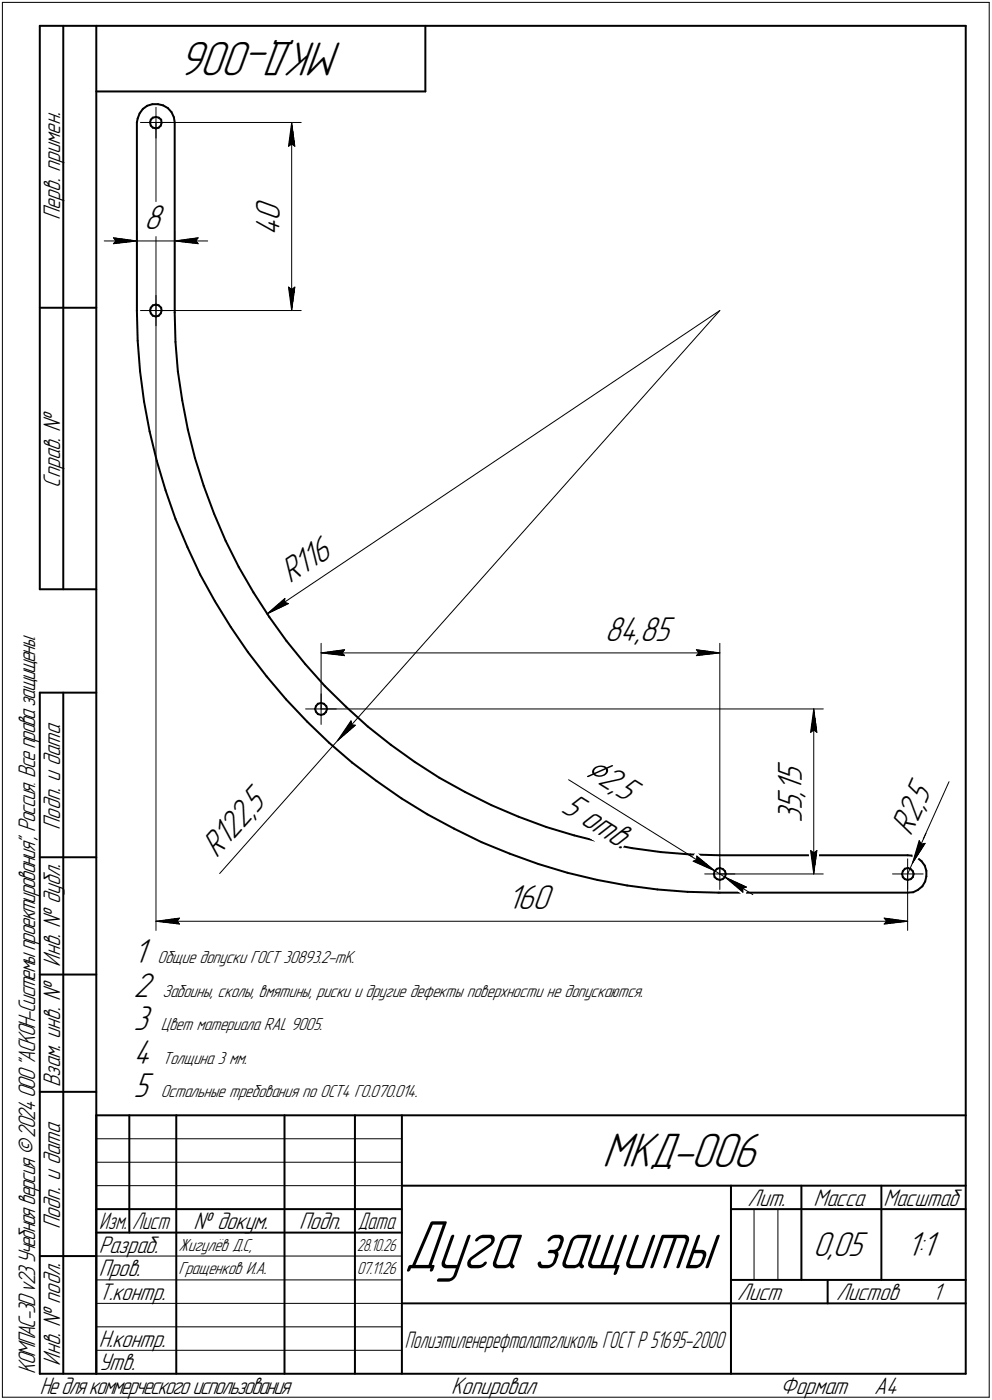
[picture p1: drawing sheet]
<svg xmlns="http://www.w3.org/2000/svg" width="211mm" height="298mm" viewBox="0 0 211 298" stroke-linecap="round" stroke-linejoin="round" font-family="sans-serif">
<defs><g id="words">
<text font-size="15.5" x="86.1" y="270.1">Дуга защиты</text>
<g font-size="10.9">
<text x="72.9" y="9" transform="rotate(-180 72.9 9)">МКД-006</text>
<text x="128.1" y="248.5">МКД-006</text>
</g>
<text font-size="8.5" x="124.1" y="164.9" transform="rotate(32 124.1 164.9)">⌀2,</text>
<g font-size="7.8">
<text x="59.5" y="47" transform="rotate(-90 59.5 47)">0</text>
<text x="30.7" y="48.7">8</text>
<text x="59.5" y="50.2" transform="rotate(-90 59.5 50.2)">4</text>
<text x="61.7" y="124.4" transform="rotate(-34 61.7 124.4)">R116</text>
<text x="128.7" y="136.5">84,85</text>
<text x="170.6" y="166.5" transform="rotate(-90 170.6 166.5)">5</text>
<text x="54.6" y="173.3" transform="rotate(-48 54.6 173.3)">5</text>
<text x="119.2" y="172.7" transform="rotate(32 119.2 172.7)">5отв.</text>
<text x="130.6" y="169" transform="rotate(32 130.6 169)">5</text>
<text x="170.6" y="172.4" transform="rotate(-90 170.6 172.4)">5</text>
<text x="170.6" y="169.7" transform="rotate(-90 170.6 169.7)">,</text>
<text x="170.6" y="168.6" transform="rotate(-90 170.6 168.6)">1</text>
<text x="196.9" y="171.5" transform="rotate(-66 196.9 171.5)">5</text>
<text x="170.6" y="175.2" transform="rotate(-90 170.6 175.2)">3</text>
<text x="193.9" y="178.2" transform="rotate(-66 193.9 178.2)">R2,</text>
<text x="46.1" y="182.8" transform="rotate(-48 46.1 182.8)">R122,</text>
<text x="108" y="193.6">160</text>
<text x="28.4" y="205.1">1</text>
<text x="28.4" y="212.2">2</text>
<text x="28.4" y="219.3">3</text>
<text x="28.4" y="226.5">4</text>
<text x="28.4" y="233.6">5</text>
<text x="173" y="267.5">0,05</text>
<text x="192.9" y="267.5">1:1</text>
</g>
<g font-size="5.4">
<text x="12.8" y="46.9" transform="rotate(-90 12.8 46.9)">Перв. примен.</text>
<text x="12.8" y="103.8" transform="rotate(-90 12.8 103.8)">Справ. №</text>
<text x="12.8" y="176.7" transform="rotate(-90 12.8 176.7)">Подп. и дата</text>
<text x="12.8" y="205.8" transform="rotate(-90 12.8 205.8)">Инв. № дубл.</text>
<text x="12.8" y="231.6" transform="rotate(-90 12.8 231.6)">Взам. инв. №</text>
<text x="159.1" y="256.8">Лит.</text>
<text x="173.1" y="256.8">Масса</text>
<text x="188" y="256.8">Масштаб</text>
<text x="12.8" y="261.7" transform="rotate(-90 12.8 261.7)">Подп. и дата</text>
<text x="41.2" y="261.8">№ докум.</text>
<text x="63.6" y="261.8">Подп.</text>
<text x="21" y="266.8">Разраб.</text>
<text x="21" y="271.8">Пров.</text>
<text x="21" y="276.8">Т.контр.</text>
<text x="156.9" y="276.8">Лист</text>
<text x="177.9" y="276.8">Листов</text>
<text x="198.4" y="276.8">1</text>
<text x="21" y="286.8">Н.контр.</text>
<text x="7.5" y="292.5" transform="rotate(-90 7.5 292.5)">КОМПАС-3Dv23Учебнаяверсия©2024ООО&quot;АСКОН-Системыпроектирования&quot;, Россия. Всеправазащищены.</text>
<text x="12.8" y="290.8" transform="rotate(-90 12.8 290.8)">Инв. № подл.</text>
<text x="21" y="291.8">Утв.</text>
<text x="8.5" y="296.7">Недлякоммерческогоиспользования</text>
<text x="96" y="296.8">Копировал</text>
<text x="166" y="296.8">Формат</text>
<text x="186" y="296.8">A4</text>
</g>
<g font-size="5.3">
<text x="21.1" y="261.8">Изм.</text>
<text x="28.1" y="261.8">Лист</text>
<text x="76.1" y="261.8">Дата</text>
<text x="86.2" y="287.1">Полиэтиленерефталатгликоль ГОСТ Р 51695-2000</text>
</g>
<g font-size="4">
<text x="33.5" y="205.1">Общие допуски ГОСТ 30893.2-тК.</text>
<text x="34.6" y="212.2">Забоины, сколы, вмятины, риски и другие дефекты поверхности не допускаются.</text>
<text x="34.2" y="219.3">Цвет материала RAL 9005.</text>
<text x="34.6" y="226.5">Толщина 3 мм.</text>
<text x="34.2" y="233.6">Остальные требования по ОСТ4 ГО.070.014.</text>
<text x="38" y="266.4">Жигулёв Д.С,</text>
<text x="38" y="271.4">Гращенков И.А.</text>
</g>
<g font-size="3.9">
<text x="76" y="266.4">28.10.26</text>
<text x="76" y="271.4">07.11.26</text>
</g>
</g></defs>
<g fill="none" stroke="#000" stroke-width=".42">
<path d="M8.5 5.5v120zM8.5 5.5h12zM13.5 5.5v120zM20.5 5.5v287zM20.5 5.5h185zM20.5 19.5h70zM90.5 5.5v14zM205.5 5.5v287zM29.1 26.1v40zM29.3 25.2l-.2 .9zM29.7 24.1l-.4 1.1zM30.4 23.2l.9-.7z"/>
<path d="M30.4 23.2l-.7 .9zM31.3 22.5l1.1-.3zM31.9 26.1l.2 .7zM32.1 25.5l-.2 .6zM32.1 26.8l.4 .4zM32.4 22.2h1.2zM32.5 25.1l.7-.2zM32.5 25.1l-.4 .4zM32.5 27.2l.7 .1zM33.2 27.3l.6-.1zM33.2 24.9l.6 .2zM33.6 22.2l1.1 .2z"/>
<path d="M33.8 27.2l.4-.4zM33.8 25.1l.5 .4zM34.3 25.5l.1 .7zM34.4 26.2l-.2 .6zM34.7 22.4l1 .6zM35.7 23l.8 .9zM36.5 23.9l.5 1.1zM37 25l.2 1.1zM37.2 26.1v40zM8.5 65.5h12zM29.1 66.1l.2 6.5zM29.3 72.6l.5 6.5z"/>
<path d="M29.8 79.1l.8 6.4zM31.9 66.1l.2 .6zM32.1 65.5l-.2 .6zM32.1 66.7l.4 .5zM32.5 65l.7-.1zM32.5 65l-.4 .5zM32.5 67.2l.7 .2zM33.2 67.4l.6-.2zM33.2 64.9l.6 .1zM33.8 65l.5 .5zM34.2 66.7l-.4 .5zM34.3 65.5l.1 .6z"/>
<path d="M34.4 66.1l-.2 .6zM37.2 66.5l.1 6.3zM37.2 66.1v.4zM37.3 72.8l.5 6.3zM37.8 79.1l1 6.2zM30.6 85.5l1.2 6.4zM31.8 91.9l1.6 6.2zM33.4 98.1l1.8 6.3zM38.8 85.3l1.2 6.1zM40 91.4l1.5 6.1zM41.5 97.5l1.8 6zM35.2 104.4l2.1 6.1z"/>
<path d="M37.3 110.5l2.6 6zM39.9 116.5l2.7 5.8zM43.3 103.5l2.3 5.9zM45.6 109.4l2.4 5.7zM48 115.1l2.8 5.6zM8.5 125.5h12zM42.6 122.3l3.1 5.7zM45.7 128l3.4 5.5zM49.1 133.5l3.6 5.4zM50.8 120.7l3.1 5.5zM52.7 138.9l4 5.1zM53.9 126.2l3.4 5.2z"/>
<path d="M57.3 131.4l3.7 5.1zM61 136.5l3.9 4.9zM8.5 147.5v145zM8.5 147.5h12zM13.5 147.5v145zM56.7 144l4.2 4.9zM60.9 148.9l4.5 4.8zM64.9 141.4l4.2 4.6zM65.4 153.7l4.6 4.5zM67.1 151l.1 .6zM67.2 150.4l-.1 .6zM67.2 151.6l.4 .5z"/>
<path d="M67.6 149.9l.7-.2zM67.6 149.9l-.4 .5zM67.6 152.1l.7 .1zM68.3 152.2l.6-.1zM68.3 149.7l.6 .2zM68.9 152.1l.4-.5zM68.9 149.9l.5 .5zM69.1 146l4.5 4.5zM69.4 150.4l.2 .6zM69.6 151l-.3 .6zM70 158.2l4.9 4.2zM73.6 150.5l4.6 4.2z"/>
<path d="M78.2 154.7l4.9 3.9zM83.1 158.6l5.1 3.6zM74.9 162.4l5.2 3.9zM80.1 166.3l5.3 3.7zM85.4 170l5.5 3.4zM88.2 162.2l5.3 3.4zM90.9 173.4l5.7 3zM93.5 165.6l5.5 3.1zM96.6 176.4l5.8 2.9zM99 168.7l5.6 2.7zM102.4 179.3l6.1 2.5zM104.6 171.4l5.7 2.5z"/>
<path d="M110.3 173.9l5.9 2.2zM116.2 176.1l6 1.8zM122.2 177.9l6.1 1.5zM128.3 179.4l6.2 1.2zM8.5 182.5h12zM108.5 181.8l6.1 2.2zM114.6 184l6.1 1.8zM120.7 185.8l6.4 1.6zM127.1 187.4l6.3 1.2zM133.4 188.6l6.5 .8zM134.5 180.6l6.1 .8zM139.9 189.4l6.4 .5z"/>
<path d="M140.6 181.4l6.3 .5zM146.3 189.9l6.5 .2zM146.9 181.9l6.3 .2zM151.9 186.1l.2 .7zM152.1 185.5l-.2 .6zM152.1 186.8l.5 .4zM152.6 185l.6-.2zM152.6 185l-.5 .5zM152.6 187.2l.6 .2zM152.8 190.1h.4zM153.2 190.1h39.9zM153.2 187.4l.6-.2z"/>
<path d="M153.2 184.8l.6 .3zM153.2 182.1h39.9zM153.8 187.2l.5-.4zM153.8 185.1l.5 .4zM154.3 185.5l.1 .6zM154.4 186.1l-.1 .7zM191.9 186.1l.2 .7zM192.1 185.5l-.2 .6zM192.1 186.8l.4 .4zM192.5 185l.6-.2zM192.5 185l-.4 .5zM192.5 187.2l.6 .2z"/>
<path d="M193.1 190.1l1.2-.1zM193.1 182.1l1 .1zM193.1 187.4l.7-.2zM193.2 184.8h.1M193.2 184.8l.6 .3zM193.8 187.2l.4-.4zM193.8 185.1l.4 .4zM194.1 182.2l1.1 .4zM194.2 185.5l.2 .6zM194.3 190l1-.5zM194.4 186.1l-.2 .7zM195.2 182.6l.9 .8z"/>
<path d="M195.3 189.5l1-.8zM196.1 183.4l.7 .9zM196.8 184.3l.3 1.1zM196.8 187.7l-.5 1zM197.1 186.6l-.3 1.1zM197.1 185.4v1.2zM8.5 207.5h12zM8.5 232.5h12zM20.5 237.5h185zM20.5 237.5v55zM27.5 237.5v25zM37.5 237.5v55z"/>
<path d="M60.5 237.5v55zM75.5 237.5v55zM85.5 237.5v55zM20.5 257.5h65zM85.5 252.5h120zM155.5 252.5v40zM155.5 257.5h15zM170.5 252.5v20zM170.5 257.5h35zM187.5 252.5v20zM8.5 267.5h12zM20.5 262.5h65z"/>
<path d="M85.5 277.5h70zM155.5 277.5h50zM155.5 272.5h50zM176.1 272.5v5zM8.5 292.5h12zM20.5 292.5h185z"/>
</g>
<g fill="none" stroke="#000" stroke-width=".21">
<path d="M.5 .5v297zM.5 .5h210zM210.5 .5v297zM29.9 26.1h3.3zM33.2 26.1h3.2zM33.2 26.1v3.3zM33.2 22.9v3.2zM33.2 26.1h30.9zM33.2 26.1v172zM61.4 31.2l.7-.6zM62.1 26.1l.6 5.1zM62.1 30.6l.6 .6z"/>
<path d="M62.1 26.1l-.7 5.1zM62.1 26.1v40zM22.2 51.3h6.9zM24.1 50.6l5 .7zM24.1 50.6l.5 .7zM24.1 51.9l5-.6zM24.6 51.3l-.5 .6zM29.1 49.3v16.8zM29.1 51.3h8.1zM37.2 49.3v16.8zM37.2 51.3l5 .6zM37.2 51.3l5-.7z"/>
<path d="M37.2 51.3h7zM41.7 51.3l.5 .6zM42.2 50.6l-.5 .7zM29.9 66.1h3.3zM33.2 66.1h3.2zM33.2 66.1v3.2zM33.2 62.9v3.2zM33.2 66.1h30.9zM61.4 61.1l.7 5zM61.4 61.1l.7 .5zM62.1 61.6l.6-.5zM62.7 61.1l-.6 5z"/>
<path d="M153.2 66.1l-81.4 91.6zM56.8 130.7l3.8-3.3zM56.8 130.7l4.6-2.2zM56.8 130.7l96.4-64.6zM60.5 128.3l.9 .2zM60.6 127.4l-.1 .9zM68.3 137v14zM68.3 139l5-.7zM68.3 139l5 .6zM68.3 139h84.9zM72.8 139l.5 .6zM73.3 138.3l-.5 .7z"/>
<path d="M148.2 139.6l5-.6zM148.2 138.3l.5 .7zM148.2 138.3l5 .7zM148.7 139l-.5 .6zM153.2 137v49.1zM65 151h3.3zM68.3 151h3.2zM68.3 151v3.3zM68.3 147.7v3.3zM68.3 151h106.9zM71.8 157.7l-25.1 28.3zM71.8 157.7l3.8-3.3z"/>
<path d="M74.7 153.5l-2.9 4.2zM74.7 153.5l.1 .8zM74.8 154.3l.8 .1zM172.5 156l.6-.6zM173.1 151l.7 5zM173.1 155.4l.7 .6zM173.1 151l-.6 5zM173.1 151v35.1zM121 166l31.1 19.4zM195.6 179l.4 .7zM195.6 179l-1.5 4.8zM196 179.7l.8-.1z"/>
<path d="M196.8 179.6l-2.7 4.2zM197 177.5l-2.9 6.3zM201.9 166.5l-7.8 17.3zM33.2 196.2l5-.7zM33.2 196.2l5 .6zM33.2 196.2h159.9zM37.7 196.2l.5 .6zM38.2 195.5l-.5 .7zM146.1 181.8l6 3.6zM147.5 183.4l.8-.4zM147.5 183.4l4.6 2zM148.3 182.3l3.8 3.1z"/>
<path d="M148.3 182.3v.7zM149.9 186.1h3.3zM152.1 185.4l2.2 1.4zM153.2 186.1h3.2zM153.2 186.1v3.3zM153.2 182.9v3.2zM153.2 186.1h22zM154.3 186.8l3.8 3.2zM154.3 186.8l4.5 2.1zM154.3 186.8l5.9 3.7zM158.1 189.1v.9zM158.1 189.1l.7-.2z"/>
<path d="M172.5 181.1l.6 5zM172.5 181.1l.6 .5zM173.1 181.6l.7-.5zM173.8 181.1l-.7 5zM188.1 196.8l5-.6zM188.1 195.5l.5 .7zM188.1 195.5l5 .7zM188.6 196.2l-.5 .6zM189.9 186.1h3.2zM193.1 186.1h3.3zM193.1 186.1v3.3zM193.1 182.9v3.2z"/>
<path d="M193.1 186.1v12zM194.1 183.8l-1 2.3zM20.5 247.5h65zM20.5 252.5h65zM20.5 242.5h65zM160.4 257.5v15zM165.5 257.5v15zM20.5 267.5h65zM20.5 272.5h65zM20.5 277.5h65zM.5 297.5h210zM20.5 282.5h65z"/>
<path d="M20.5 287.5h65z"/>
</g>
<g fill="#fff" stroke="#fff" stroke-width=".21">
<path d="M53.9 42h7.1zM53.9 42.1h7.1zM53.9 42.2h7.1zM53.9 42.2h7.1zM53.9 42.3h7.1zM53.9 42.4h7.1zM53.9 42.5h7.1zM53.9 42.6h7.1zM53.9 42.7h7.1zM53.9 42.8h7.1zM53.9 42.8h7.1zM53.9 42.9h7.1zM53.9 43h7.1zM53.9 43.1h7.1zM53.9 43.2h7.1zM53.9 43.3h7.1zM53.9 43.3h7.1zM53.9 43.4h7.1zM53.9 43.5h7.1zM53.9 43.6h7.1zM53.9 43.7h7.1zM53.9 43.8h7.1zM53.9 43.9h7.1zM53.9 43.9h7.1zM53.9 44h7.1zM53.9 44.1h7.1zM53.9 44.2h7.1zM53.9 44.3h7.1zM53.9 44.4h7.1zM53.9 44.4h7.1zM53.9 44.5h7.1zM53.9 44.6h7.1zM53.9 44.7h7.1zM53.9 44.8h7.1zM53.9 44.9h7.1zM53.9 45h7.1zM53.9 45h7.1zM53.9 45.1h7.1zM53.9 45.2h7.1zM53.9 45.3h7.1zM53.9 45.4h7.1zM53.9 45.5h7.1zM53.9 45.6h7.1zM53.9 45.6h7.1zM53.9 45.7h7.1zM53.9 45.8h7.1zM53.9 45.9h7.1zM53.9 46h7.1zM53.9 46.1h7.1zM53.9 46.1h7.1zM53.9 46.2h7.1zM53.9 46.3h7.1zM53.9 46.4h7.1zM53.9 46.5h7.1zM53.9 46.6h7.1zM53.9 46.7h7.1zM53.9 46.7h7.1zM53.9 46.8h7.1zM53.9 46.9h7.1zM53.9 47h7.1zM53.9 47.1h7.1zM53.9 47.2h7.1zM53.9 47.2h7.1zM53.9 47.3h7.1zM53.9 47.4h7.1zM53.9 47.5h7.1zM53.9 47.6h7.1zM53.9 47.7h7.1zM53.9 47.8h7.1zM53.9 47.8h7.1zM53.9 47.9h7.1zM53.9 48h7.1zM53.9 48.1h7.1zM53.9 48.2h7.1zM53.9 48.3h7.1zM53.9 48.3h7.1zM53.9 48.4h7.1zM53.9 48.5h7.1zM53.9 48.6h7.1zM53.9 48.7h7.1zM53.9 48.8h7.1zM53.9 48.9h7.1zM53.9 48.9h7.1zM53.9 49h7.1zM53.9 49.1h7.1zM53.9 49.2h7.1zM53.9 49.3h7.1zM53.9 49.4h7.1zM53.9 49.4h7.1zM53.9 49.5h7.1zM53.9 49.6h7.1zM53.9 49.7h7.1zM53.9 49.8h7.1zM53.9 49.9h7.1zM53.9 50h7.1zM53.9 50h7.1zM53.9 50.1h7.1z"/>
<path d="M60.8 60.6h2.4zM60.9 60.7h2.3zM60.9 60.8h2.3zM60.9 60.9h2.3zM60.9 61h2.3zM60.9 61h2.3zM60.9 61.1h2.3zM60.9 61.2h2.3zM61 61.3h2.2zM61 61.4h2.2zM61 61.5h2.2zM61 61.6h2.2zM61 61.6h2.2zM61 61.7h2.2zM61 61.8h2.2zM61 61.9h2.2zM61 62h2.2zM61 62.1h2.2zM61 62.1h2.1zM61 62.2h2.1zM61 62.3h2.1zM61 62.4h2.1zM61 62.5h2.1zM61.1 62.6h2zM61.1 62.7h2zM61.1 62.7h2zM61.1 62.8h2zM61.1 62.9h1.9zM61.1 63h1.9zM61.1 63.1h1.9zM61.2 63.2h1.8zM61.2 63.2h1.8zM61.2 63.3h1.8zM61.2 63.4h1.8zM61.2 63.5h1.8zM61.2 63.6h1.8zM61.2 63.7h1.7zM61.3 63.8h1.6zM61.3 63.8h1.6zM61.3 63.9h1.6zM61.3 64h1.6zM61.3 64.1h1.6zM61.3 64.2h1.6zM61.3 64.3h1.6zM61.3 64.3h1.5zM61.4 64.4h1.4zM61.4 64.5h1.4zM61.5 64.6h1.2zM61.5 64.7h1.2zM61.6 64.8h1.1zM61.6 64.9h1.1zM61.6 64.9h1zM61.6 65h1zM61.6 65.1h1zM61.7 65.2h.8zM61.7 65.3h.8zM61.8 65.4h.6zM61.8 65.4h.6zM61.8 65.5h.5zM61.9 65.6h.4zM61.9 65.7h.4zM62 65.8h.2zM62 65.9h.2z"/>
<path d="M62 26.3h.2zM62 26.4h.2zM61.9 26.5h.4zM61.9 26.6h.4zM61.9 26.7h.4zM61.8 26.8h.6zM61.8 26.8h.6zM61.7 26.9h.8zM61.7 27h.8zM61.7 27.1h.8zM61.6 27.2h1zM61.6 27.3h1zM61.6 27.3h1.1zM61.6 27.4h1.1zM61.6 27.5h1.1zM61.5 27.6h1.2zM61.5 27.7h1.2zM61.4 27.8h1.4zM61.4 27.9h1.4zM61.3 27.9h1.5zM61.3 28h1.6zM61.3 28.1h1.6zM61.3 28.2h1.6zM61.3 28.3h1.6zM61.3 28.4h1.6zM61.3 28.4h1.6zM61.3 28.5h1.6zM61.2 28.6h1.7zM61.2 28.7h1.8zM61.2 28.8h1.8zM61.2 28.9h1.8zM61.2 29h1.8zM61.2 29h1.8zM61.2 29.1h1.8zM61.1 29.2h1.9zM61.1 29.3h1.9zM61.1 29.4h1.9zM61.1 29.5h2zM61.1 29.5h2zM61.1 29.6h2zM61.1 29.7h2zM61 29.8h2.1zM61 29.9h2.1zM61 30h2.1zM61 30.1h2.1zM61 30.1h2.2zM61 30.2h2.2zM61 30.3h2.2zM61 30.4h2.2zM61 30.5h2.2zM61 30.6h2.2zM61 30.6h2.2zM61 30.7h2.2zM61 30.8h2.2zM61 30.9h2.2zM60.9 31h2.3zM60.9 31.1h2.3zM60.9 31.2h2.3zM60.9 31.2h2.3zM60.9 31.3h2.3zM60.9 31.4h2.3zM60.9 31.5h2.3z"/>
<path d="M74.6 152.9h.2zM74.5 153h.3zM74.4 153.1h.5zM74.4 153.2h.6zM74.3 153.2h.8zM74.3 153.3h.9zM74.3 153.4h1zM74.2 153.5h1.2zM74.1 153.6h1.3zM74.1 153.7h1.5zM74 153.8h1.7zM73.9 153.8h1.9zM73.8 153.9h2.1zM73.8 154h2.1zM73.7 154.1h2.3zM73.7 154.2h2.4zM73.7 154.3h2.5zM73.6 154.3h2.7zM73.5 154.4h2.9zM73.5 154.5h2.8zM73.4 154.6h2.8zM73.3 154.7h2.8zM73.3 154.8h2.7zM73.2 154.9h2.7zM73.2 154.9h2.7zM73.1 155h2.7zM73.1 155.1h2.5zM73 155.2h2.5zM72.9 155.3h2.5zM72.9 155.4h2.5zM72.8 155.4h2.5zM72.7 155.5h2.5zM72.7 155.6h2.4zM72.6 155.7h2.3zM72.6 155.8h2.2zM72.5 155.9h2.3zM72.5 156h2.2zM72.5 156h2.1zM72.4 156.1h2.1zM72.4 156.2h2zM72.4 156.3h1.9zM72.3 156.4h1.9zM72.3 156.5h1.8zM72.3 156.5h1.7zM72.2 156.6h1.7zM72.2 156.7h1.6zM72.1 156.8h1.6zM72.1 156.9h1.5zM72.1 157h1.3zM72.1 157.1h1.1zM72.1 157.1h1zM72.1 157.2h.8zM72 157.3h.7zM72 157.4h.6zM72 157.5h.4zM71.9 157.6h.3zM71.9 157.6h.2z"/>
<path d="M53.4 166.3h.2zM53.3 166.4h.4zM53.3 166.5h.5zM53.2 166.5h.6zM53.1 166.6h.8zM53 166.7h1zM52.9 166.8h1.3zM52.8 166.9h1.5zM52.8 167h1.6zM52.7 167h1.7zM52.7 167.1h1.8zM52.6 167.2h2zM52.5 167.3h2.2zM52.4 167.4h2.5zM52.3 167.5h2.6zM52.2 167.6h2.8zM52.2 167.6h2.9zM52.2 167.7h3zM52.1 167.8h3.2zM52 167.9h3.4zM51.9 168h3.6zM51.8 168.1h3.8zM51.7 168.1h4zM51.6 168.2h4.2zM51.6 168.3h4.3zM51.5 168.4h4.5zM51.5 168.5h4.5zM51.4 168.6h4.8zM51.3 168.7h5zM51.2 168.7h5.2zM51.1 168.8h5.4zM51.1 168.9h5.5zM51 169h5.6zM50.9 169.1h5.8zM50.8 169.2h6.1zM50.8 169.2h6.2zM50.7 169.3h6.4zM50.6 169.4h6.5zM50.5 169.5h6.7zM50.5 169.6h6.8zM50.4 169.7h7zM50.3 169.8h7.3zM50.2 169.8h7.5zM50.1 169.9h7.6zM50.1 170h7.7zM50 170.1h7.9zM50 170.2h8zM49.9 170.3h8.2zM49.8 170.3h8.5zM49.7 170.4h8.6zM49.6 170.5h8.8zM49.5 170.6h9zM49.4 170.7h9.2zM49.4 170.8h9.3zM49.4 170.9h9.4zM49.3 170.9h9.5zM49.2 171h9.5zM49.1 171.1h9.5zM49 171.2h9.5zM48.9 171.3h9.5zM48.9 171.4h9.4zM48.8 171.4h9.5zM48.8 171.5h9.4zM48.7 171.6h9.5zM48.6 171.7h9.5zM48.5 171.8h9.5zM48.4 171.9h9.5zM48.3 172h9.5zM48.3 172h9.4zM48.2 172.1h9.5zM48.1 172.2h9.5zM48.1 172.3h9.4zM48 172.4h9.5zM47.9 172.5h9.5zM47.8 172.6h9.5zM47.8 172.6h9.4zM47.7 172.7h9.4zM47.6 172.8h9.5zM47.5 172.9h9.5zM47.4 173h9.5zM47.4 173.1h9.5zM47.3 173.1h9.5zM47.2 173.2h9.5zM47.2 173.3h9.4zM47.1 173.4h9.5zM47 173.5h9.5zM46.9 173.6h9.5zM46.8 173.7h9.5zM46.7 173.7h9.5zM46.7 173.8h9.5zM46.7 173.9h9.4zM46.6 174h9.4zM46.5 174.1h9.5zM46.4 174.2h9.5zM46.3 174.2h9.5zM46.2 174.3h9.5zM46.1 174.4h9.5zM46.1 174.5h9.5zM46.1 174.6h9.4zM46 174.7h9.5zM45.9 174.8h9.5zM45.8 174.8h9.5zM45.7 174.9h9.5zM45.6 175h9.5zM45.6 175.1h9.4zM45.5 175.2h9.4zM45.4 175.3h9.5zM45.4 175.3h9.5zM45.3 175.4h9.5zM45.2 175.5h9.5zM45.1 175.6h9.5zM45 175.7h9.5zM45 175.8h9.4zM44.9 175.9h9.5zM44.8 175.9h9.6zM44.7 176h9.6zM44.7 176.1h9.5zM44.6 176.2h9.5zM44.5 176.3h9.5zM44.4 176.4h9.5zM44.4 176.4h9.4zM44.3 176.5h9.5zM44.2 176.6h9.5zM44.1 176.7h9.6zM44 176.8h9.6zM44 176.9h9.5zM43.9 177h9.5zM43.9 177h9.4zM43.8 177.1h9.5zM43.7 177.2h9.5zM43.6 177.3h9.5zM43.5 177.4h9.6zM43.4 177.5h9.6zM43.3 177.5h9.6zM43.3 177.6h9.5zM43.3 177.7h9.4zM43.2 177.8h9.5zM43.1 177.9h9.5zM43 178h9.5zM42.9 178.1h9.5zM42.8 178.1h9.6zM42.8 178.2h9.5zM42.7 178.3h9.5zM42.7 178.4h9.5zM42.6 178.5h9.5zM42.5 178.6h9.5zM42.4 178.6h9.5zM42.3 178.7h9.5zM42.2 178.8h9.6zM42.2 178.9h9.5zM42.1 179h9.5zM42 179.1h9.6zM42.2 179.2h9.3zM42.2 179.2h9.2zM42.3 179.3h9zM42.4 179.4h8.8zM42.5 179.5h8.6zM42.6 179.6h8.5zM42.7 179.7h8.4zM42.8 179.7h8.2zM42.9 179.8h8zM43 179.9h7.8zM43.1 180h7.6zM43.2 180.1h7.4zM43.3 180.2h7.2zM43.3 180.3h7.2zM43.4 180.3h7.1zM43.5 180.4h6.9zM43.7 180.5h6.6zM43.8 180.6h6.4zM43.9 180.7h6.2zM43.9 180.8h6.1zM44 180.8h6zM44.1 180.9h5.8zM44.2 181h5.7zM44.3 181.1h5.5zM44.4 181.2h5.3zM44.5 181.3h5.1zM44.6 181.4h4.9zM44.7 181.4h4.7zM44.8 181.5h4.6zM44.9 181.6h4.4zM45 181.7h4.3zM45 181.8h4.2zM45.2 181.9h3.9zM45.3 181.9h3.7zM45.4 182h3.5zM45.5 182.1h3.4zM45.6 182.2h3.2zM45.6 182.3h3.1zM45.7 182.4h2.9zM45.8 182.5h2.8zM46 182.5h2.5zM46.1 182.6h2.3zM46.1 182.7h2.2zM46.2 182.8h2.1zM46.3 182.9h1.9zM46.4 183h1.7zM46.5 183h1.5zM46.6 183.1h1.4zM46.7 183.2h1.2zM46.8 183.3h1zM46.9 183.4h.9zM47 183.5h.7zM47.1 183.6h.5zM47.2 183.6h.3zM47.2 183.7h.2z"/>
<path d="M165 161.9h7.1zM165 162h7.1zM165 162.1h7.1zM165 162.1h7.1zM165 162.2h7.1zM165 162.3h7.1zM165 162.4h7.1zM165 162.5h7.1zM165 162.6h7.1zM165 162.6h7.1zM165 162.7h7.1zM165 162.8h7.1zM165 162.9h7.1zM165 163h7.1zM165 163.1h7.1zM165 163.2h7.1zM165 163.2h7.1zM165 163.3h7.1zM165 163.4h7.1zM165 163.5h7.1zM165 163.6h7.1zM165 163.7h7.1zM165 163.7h7.1zM165 163.8h7.1zM165 163.9h7.1zM165 164h7.1zM165 164.1h7.1zM165 164.2h7.1zM165 164.3h7.1zM165 164.3h7.1zM165 164.4h7.1zM165 164.5h7.1zM165 164.6h7.1zM165 164.7h7.1zM165 164.8h7.1zM165 164.8h7.1zM165 164.9h7.1zM165 165h7.1zM165 165.1h7.1zM165 165.2h7.1zM165 165.3h7.1zM165 165.4h7.1zM165 165.4h7.1zM165 165.5h7.1zM165 165.6h7.1zM165 165.7h7.1zM165 165.8h7.1zM165 165.9h7.1zM165 165.9h7.1zM165 166h7.1zM165 166.1h7.1zM165 166.2h7.1zM165 166.3h7.1zM165 166.4h7.1zM165 166.5h7.1zM165 166.5h7.1zM165 166.6h7.1zM165 166.7h7.1zM165 166.8h7.1zM165 166.9h7.1zM165 167h7.1zM165 167h7.1zM165 167.1h7.1zM165 167.2h7.1zM165 167.3h7.1zM165 167.4h7.1zM165 167.5h7.1zM165 167.6h7.1zM165 167.6h7.1zM165 167.7h7.1zM165 167.8h7.1zM165 167.9h7.1zM165 168h7.1zM165 168.1h7.1zM165 168.1h7.1zM165 168.2h7.1zM165 168.3h7.1zM165 168.4h7.1zM165 168.5h7.1zM165 168.6h7.1zM165 168.7h7.1zM165 168.7h7.1zM165 168.8h7.1zM165 168.9h7.1zM165 169h7.1zM165 169.1h7.1zM165 169.2h7.1zM165 169.2h7.1zM165 169.3h7.1zM165 169.4h7.1zM165 169.5h7.1zM165 169.6h7.1zM165 169.7h7.1zM165 169.8h7.1zM165 169.8h7.1zM165 169.9h7.1zM165 170h7.1zM165 170.1h7.1zM165 170.2h7.1zM165 170.3h7.1zM165 170.3h7.1zM165 170.4h7.1zM165 170.5h7.1zM165 170.6h7.1zM165 170.7h7.1zM165 170.8h7.1zM165 170.9h7.1zM165 170.9h7.1zM165 171h7.1zM165 171.1h7.1zM165 171.2h7.1zM165 171.3h7.1zM165 171.4h7.1zM165 171.4h7.1zM165 171.5h7.1zM165 171.6h7.1zM165 171.7h7.1zM165 171.8h7.1zM165 171.9h7.1zM165 172h7.1zM165 172h7.1zM165 172.1h7.1zM165 172.2h7.1zM165 172.3h7.1zM165 172.4h7.1zM165 172.5h7.1zM165 172.6h7.1zM165 172.6h7.1zM165 172.7h7.1zM165 172.8h7.1zM165 172.9h7.1zM165 173h7.1zM165 173.1h7.1zM165 173.1h7.1zM165 173.2h7.1zM165 173.3h7.1zM165 173.4h7.1zM165 173.5h7.1zM165 173.6h7.1zM165 173.7h7.1zM165 173.7h7.1zM165 173.8h7.1zM165 173.9h7.1zM165 174h7.1zM165 174.1h7.1zM165 174.2h7.1zM165 174.2h7.1zM165 174.3h7.1zM165 174.4h7.1zM165 174.5h7.1zM165 174.6h7.1zM165 174.7h7.1zM165 174.8h7.1zM165 174.8h7.1zM165 174.9h7.1zM165 175h7.1zM165 175.1h7.1z"/>
<path d="M172 180.6h2.4zM172 180.7h2.4zM172 180.8h2.4zM172 180.8h2.4zM172 180.9h2.4zM172 181h2.4zM172 181.1h2.4zM172 181.2h2.4zM172 181.3h2.3zM172.1 181.4h2.2zM172.1 181.4h2.2zM172.1 181.5h2.2zM172.1 181.6h2.2zM172.1 181.7h2.2zM172.1 181.8h2.2zM172.1 181.9h2.1zM172.1 181.9h2.1zM172.1 182h2.1zM172.2 182.1h2zM172.2 182.2h2zM172.2 182.3h2zM172.2 182.4h2zM172.2 182.5h2zM172.2 182.5h2zM172.2 182.6h2zM172.2 182.7h2zM172.2 182.8h2zM172.3 182.9h1.9zM172.3 183h1.9zM172.3 183h1.9zM172.3 183.1h1.8zM172.3 183.2h1.8zM172.3 183.3h1.8zM172.3 183.4h1.8zM172.3 183.5h1.8zM172.3 183.6h1.8zM172.4 183.6h1.7zM172.4 183.7h1.6zM172.4 183.8h1.6zM172.4 183.9h1.6zM172.4 184h1.6zM172.4 184.1h1.6zM172.4 184.1h1.6zM172.4 184.2h1.6zM172.4 184.3h1.5zM172.5 184.4h1.4zM172.5 184.5h1.4zM172.6 184.6h1.2zM172.6 184.7h1.2zM172.6 184.7h1.1zM172.6 184.8h1.1zM172.6 184.9h1.1zM172.7 185h1zM172.7 185.1h1zM172.8 185.2h.8zM172.8 185.3h.8zM172.9 185.3h.6zM172.9 185.4h.6zM172.9 185.5h.5zM173 185.6h.4zM173 185.7h.4zM173.1 185.8h.2zM173.1 185.8h.2z"/>
<path d="M173.1 151.2h.2zM173.1 151.3h.2zM173 151.4h.4zM173 151.5h.4zM172.9 151.6h.5zM172.9 151.6h.6zM172.9 151.7h.6zM172.8 151.8h.8zM172.8 151.9h.8zM172.7 152h1zM172.7 152.1h1zM172.6 152.1h1.1zM172.6 152.2h1.1zM172.6 152.3h1.1zM172.6 152.4h1.2zM172.6 152.5h1.2zM172.5 152.6h1.4zM172.5 152.7h1.4zM172.4 152.7h1.5zM172.4 152.8h1.6zM172.4 152.9h1.6zM172.4 153h1.6zM172.4 153.1h1.6zM172.4 153.2h1.6zM172.4 153.2h1.6zM172.4 153.3h1.6zM172.4 153.4h1.7zM172.3 153.5h1.8zM172.3 153.6h1.8zM172.3 153.7h1.8zM172.3 153.8h1.8zM172.3 153.8h1.8zM172.3 153.9h1.8zM172.3 154h1.9zM172.3 154.1h1.9zM172.3 154.2h1.9zM172.2 154.3h2zM172.2 154.3h2zM172.2 154.4h2zM172.2 154.5h2zM172.2 154.6h2zM172.2 154.7h2zM172.2 154.8h2zM172.2 154.9h2zM172.2 154.9h2zM172.1 155h2.1zM172.1 155.1h2.1zM172.1 155.2h2.1zM172.1 155.3h2.2zM172.1 155.4h2.2zM172.1 155.4h2.2zM172.1 155.5h2.2zM172.1 155.6h2.2zM172.1 155.7h2.2zM172 155.8h2.3zM172 155.9h2.4zM172 156h2.4zM172 156h2.4zM172 156.1h2.4zM172 156.2h2.4zM172 156.3h2.4zM172 156.4h2.4z"/>
<path d="M128.7 130.9h15.2zM128.7 131h15.2zM128.7 131.1h15.2zM128.7 131.1h15.2zM128.7 131.2h15.2zM128.7 131.3h15.2zM128.7 131.4h15.2zM128.7 131.5h15.2zM128.7 131.6h15.2zM128.7 131.7h15.2zM128.7 131.7h15.2zM128.7 131.8h15.2zM128.7 131.9h15.2zM128.7 132h15.2zM128.7 132.1h15.2zM128.7 132.2h15.2zM128.7 132.2h15.2zM128.7 132.3h15.2zM128.7 132.4h15.2zM128.7 132.5h15.2zM128.7 132.6h15.2zM128.7 132.7h15.2zM128.7 132.8h15.2zM128.7 132.8h15.2zM128.7 132.9h15.2zM128.7 133h15.2zM128.7 133.1h15.2zM128.7 133.2h15.2zM128.7 133.3h15.2zM128.7 133.3h15.2zM128.7 133.4h15.2zM128.7 133.5h15.2zM128.7 133.6h15.2zM128.7 133.7h15.2zM128.7 133.8h15.2zM128.7 133.9h15.2zM128.7 133.9h15.2zM128.7 134h15.2zM128.7 134.1h15.2zM128.7 134.2h15.2zM128.7 134.3h15.2zM128.7 134.4h15.2zM128.7 134.5h15.2zM128.7 134.5h15.2zM128.7 134.6h15.2zM128.7 134.7h15.2zM128.7 134.8h15.2zM128.7 134.9h15.2zM128.7 135h15.2zM128.7 135h15.2zM128.7 135.1h15.2zM128.7 135.2h15.2zM128.7 135.3h15.2zM128.7 135.4h15.2zM128.7 135.5h15.2zM128.7 135.6h15.2zM128.7 135.6h15.2zM128.7 135.7h15.2zM128.7 135.8h15.2zM128.7 135.9h15.2zM128.7 136h15.2zM128.7 136.1h15.2zM128.7 136.1h15.2zM128.7 136.2h15.2zM128.7 136.3h15.2zM128.7 136.4h15.2zM128.7 136.5h15.2zM128.7 136.6h15.2zM128.7 136.7h15.2zM128.7 136.7h15.2zM128.7 136.8h15.2zM128.7 136.9h15.2zM128.7 137h15.2zM128.7 137.1h15.2zM128.7 137.2h15.2zM128.7 137.2h15.2zM128.7 137.3h15.2zM128.7 137.4h15.2zM128.7 137.5h15.2zM128.7 137.6h15.2zM128.7 137.7h15.2zM128.7 137.8h15.2zM128.7 137.8h15.2zM128.7 137.9h15.2z"/>
<path d="M73.2 137.8h.6zM72.6 137.9h1.2zM72 138h1.8zM71.4 138.1h2.4zM70.8 138.2h3zM70.1 138.3h3.7zM69.9 138.3h3.9zM69.8 138.4h4zM69.5 138.5h4.3zM69.3 138.6h4.5zM69.2 138.7h4.6zM68.9 138.8h4.9zM68.7 138.9h5.1zM68.6 138.9h5.2zM68.3 139h5.5zM68.6 139.1h5.2zM68.8 139.2h5zM69 139.3h4.8zM69.3 139.4h4.5zM69.5 139.4h4.3zM69.7 139.5h4.1zM69.9 139.6h3.9zM70.1 139.7h3.7zM70.8 139.8h3zM71.4 139.9h2.4zM72 140h1.8zM72.6 140h1.2zM73.2 140.1h.6z"/>
<path d="M147.7 137.8h.6zM147.7 137.9h1.2zM147.7 138h1.8zM147.7 138.1h2.5zM147.7 138.2h3.1zM147.7 138.3h3.7zM147.7 138.3h3.9zM147.7 138.4h4.1zM147.7 138.5h4.3zM147.7 138.6h4.5zM147.7 138.7h4.7zM147.7 138.8h4.9zM147.7 138.9h5.1zM147.7 138.9h5.3zM147.7 139h5.5zM147.7 139.1h5.3zM147.7 139.2h5zM147.7 139.3h4.9zM147.7 139.4h4.6zM147.7 139.4h4.4zM147.7 139.5h4.2zM147.7 139.6h3.9zM147.7 139.7h3.7zM147.7 139.8h3.1zM147.7 139.9h2.5zM147.7 140h1.8zM147.7 140h1.2zM147.7 140.1h.6z"/>
<path d="M195.3 178.4h.3zM195.3 178.5h.4zM195.3 178.6h.6zM195.2 178.6h.9zM195.2 178.7h1.1zM195.2 178.8h1.2zM195.2 178.9h1.5zM195.2 179h1.6zM195.2 179.1h1.8zM195.1 179.2h2.1zM195.1 179.2h2.3zM195.1 179.3h2.4zM195 179.4h2.5zM195 179.5h2.4zM195 179.6h2.4zM195 179.7h2.4zM194.9 179.7h2.4zM194.9 179.8h2.4zM194.9 179.9h2.3zM194.8 180h2.4zM194.8 180.1h2.3zM194.8 180.2h2.2zM194.7 180.3h2.3zM194.7 180.3h2.2zM194.7 180.4h2.2zM194.6 180.5h2.2zM194.6 180.6h2.2zM194.6 180.7h2.2zM194.6 180.8h2.1zM194.6 180.8h2.1zM194.6 180.9h2zM194.6 181h1.9zM194.5 181.1h2zM194.5 181.2h1.9zM194.5 181.3h1.9zM194.4 181.4h1.9zM194.4 181.4h1.9zM194.4 181.5h1.9zM194.3 181.6h1.9zM194.3 181.7h1.9zM194.3 181.8h1.8zM194.2 181.9h1.8zM194.2 181.9h1.8zM194.2 182h1.7zM194.2 182.1h1.7zM194.2 182.2h1.6zM194.2 182.3h1.5zM194.2 182.4h1.5zM194.2 182.5h1.5zM194.2 182.5h1.4zM194.2 182.6h1.3zM194.2 182.7h1.2zM194.2 182.8h1.1zM194.2 182.9h1zM194.2 183h1zM194.2 183h.9zM194.2 183.1h.8zM194.2 183.2h.6zM194.2 183.3h.5zM194.2 183.4h.4zM194.2 183.5h.4zM194.2 183.6h.3zM194.2 183.6h.2z"/>
<path d="M193.7 165.1h.3zM193.7 165.2h.4zM193.6 165.3h.7zM193.6 165.4h1zM193.5 165.4h1.2zM193.5 165.5h1.4zM193.5 165.6h1.6zM193.5 165.7h1.8zM193.4 165.8h2.1zM193.4 165.9h2.3zM193.4 165.9h2.4zM193.3 166h2.8zM193.3 166.1h3zM193.2 166.2h3.2zM193.2 166.3h3.4zM193.1 166.4h3.7zM193.1 166.5h3.9zM193 166.5h4.2zM193 166.6h4.4zM193 166.7h4.6zM193 166.8h4.8zM193 166.9h5zM192.9 167h5.3zM192.9 167h5.5zM192.8 167.1h5.7zM192.8 167.2h5.9zM192.7 167.3h6.3zM192.7 167.4h6.4zM192.6 167.5h6.7zM192.6 167.6h6.9zM192.6 167.6h7.1zM192.5 167.7h7.4zM192.5 167.8h7.6zM192.4 167.9h7.8zM192.4 168h7.8zM192.4 168.1h7.8zM192.4 168.1h7.8zM192.3 168.2h7.9zM192.3 168.3h7.8zM192.3 168.4h7.8zM192.2 168.5h7.8zM192.2 168.6h7.8zM192.1 168.7h7.8zM192.1 168.7h7.8zM192 168.8h7.9zM192 168.9h7.8zM191.9 169h7.9zM191.9 169.1h7.8zM191.9 169.2h7.8zM191.9 169.2h7.7zM191.9 169.3h7.7zM191.8 169.4h7.8zM191.8 169.5h7.8zM191.7 169.6h7.9zM191.7 169.7h7.8zM191.6 169.8h7.9zM191.6 169.8h7.8zM191.5 169.9h7.9zM191.5 170h7.8zM191.5 170.1h7.8zM191.4 170.2h7.8zM191.4 170.3h7.8zM191.3 170.3h7.9zM191.3 170.4h7.8zM191.3 170.5h7.8zM191.3 170.6h7.8zM191.2 170.7h7.9zM191.2 170.8h7.8zM191.1 170.9h7.9zM191.1 170.9h7.8zM191.1 171h7.8zM191 171.1h7.9zM191 171.2h7.8zM190.9 171.3h7.9zM190.9 171.4h7.8zM190.8 171.4h7.9zM190.8 171.5h7.8zM190.8 171.6h7.8zM190.8 171.7h7.7zM190.8 171.8h7.7zM190.7 171.9h7.8zM190.7 172h7.8zM190.6 172h7.9zM190.6 172.1h7.8zM190.5 172.2h7.9zM190.5 172.3h7.8zM190.4 172.4h7.9zM190.4 172.5h7.8zM190.3 172.6h7.9zM190.3 172.6h7.9zM190.3 172.7h7.8zM190.2 172.8h7.9zM190.2 172.9h7.8zM190.2 173h7.8zM190.2 173.1h7.8zM190.1 173.1h7.9zM190.1 173.2h7.8zM190 173.3h7.9zM190 173.4h7.8zM190 173.5h7.8zM189.9 173.6h7.9zM189.9 173.7h7.8zM189.8 173.7h7.9zM189.8 173.8h7.8zM189.7 173.9h7.9zM189.7 174h7.8zM189.7 174.1h7.8zM189.7 174.2h7.7zM189.6 174.2h7.8zM189.6 174.3h7.8zM189.6 174.4h7.8zM189.5 174.5h7.9zM189.5 174.6h7.8zM189.4 174.7h7.9zM189.4 174.8h7.8zM189.3 174.8h7.9zM189.3 174.9h7.8zM189.2 175h7.9zM189.2 175.1h7.9zM189.2 175.2h7.8zM189.1 175.3h7.9zM189.1 175.3h7.8zM189.1 175.4h7.8zM189.1 175.5h7.7zM189 175.6h7.8zM189 175.7h7.8zM188.9 175.8h7.9zM188.9 175.9h7.9zM188.8 175.9h7.9zM189.1 176h7.6zM189.2 176.1h7.4zM189.4 176.2h7.2zM189.6 176.3h6.9zM189.7 176.4h6.8zM190 176.4h6.4zM190.2 176.5h6.2zM190.3 176.6h6.1zM190.5 176.7h5.8zM190.7 176.8h5.6zM190.9 176.9h5.4zM191.1 177h5.2zM191.3 177h4.9zM191.4 177.1h4.8zM191.6 177.2h4.5zM191.9 177.3h4.2zM192 177.4h4.1zM192.2 177.5h3.8zM192.4 177.5h3.6zM192.5 177.6h3.4zM192.8 177.7h3.1zM193 177.8h2.8zM193.1 177.9h2.7zM193.3 178h2.4zM193.5 178.1h2.2zM193.7 178.1h2zM193.9 178.2h1.8zM194.1 178.3h1.6zM194.2 178.4h1.4zM194.4 178.5h1.2zM194.6 178.6h.9zM194.8 178.6h.7zM195 178.7h.4zM195.2 178.8h.2z"/>
<path d="M28.4 199.5h46.9zM28.4 199.6h46.9zM28.4 199.6h46.9zM28.4 199.7h46.9zM28.4 199.8h46.9zM28.4 199.9h46.9zM28.4 200h46.9zM28.4 200.1h46.9zM28.4 200.2h46.9zM28.4 200.2h46.9zM28.4 200.3h46.9zM28.4 200.4h46.9zM28.4 200.5h46.9zM28.4 200.6h46.9zM28.4 200.7h46.9zM28.4 200.7h46.9zM28.4 200.8h46.9zM28.4 200.9h46.9zM28.4 201h46.9zM28.4 201.1h46.9zM28.4 201.2h46.9zM28.4 201.3h46.9zM28.4 201.3h46.9zM28.4 201.4h46.9zM28.4 201.5h46.9zM28.4 201.6h46.9zM28.4 201.7h46.9zM28.4 201.8h46.9zM28.4 201.8h46.9zM28.4 201.9h46.9zM28.4 202h46.9zM28.4 202.1h46.9zM28.4 202.2h46.9zM28.4 202.3h46.9zM28.4 202.4h46.9zM28.4 202.4h46.9zM28.4 202.5h46.9zM28.4 202.6h46.9zM28.4 202.7h46.9zM28.4 202.8h46.9zM28.4 202.9h46.9zM28.4 202.9h46.9zM28.4 203h46.9zM28.4 203.1h46.9zM28.4 203.2h46.9zM28.4 203.3h46.9zM28.4 203.4h46.9zM28.4 203.5h46.9zM28.4 203.5h46.9zM28.4 203.6h46.9zM28.4 203.7h46.9zM28.4 203.8h46.9zM28.4 203.9h46.9zM28.4 204h46.9zM28.4 204h46.9zM28.4 204.1h46.9zM28.4 204.2h46.9zM28.4 204.3h46.9zM28.4 204.4h46.9zM28.4 204.5h46.9zM28.4 204.6h46.9zM28.4 204.6h46.9zM28.4 204.7h46.9zM28.4 204.8h46.9zM28.4 204.9h46.9zM28.4 205h46.9zM28.4 205.1h46.9zM28.4 205.1h46.9zM28.4 205.2h46.9zM28.4 205.3h46.9zM28.4 205.4h46.9zM28.4 205.5h46.9zM28.4 205.6h46.9zM28.4 205.7h46.9zM28.4 205.7h46.9zM28.4 205.8h46.9zM28.4 205.9h46.9zM28.4 206h46.9zM28.4 206.1h46.9zM28.4 206.2h46.9zM28.4 206.2h46.9zM28.4 206.3h46.9zM28.4 206.4h46.9zM28.4 206.5h46.9z"/>
<path d="M28.4 206.6h108.3zM28.4 206.7h108.3zM28.4 206.8h108.3zM28.4 206.8h108.3zM28.4 206.9h108.3zM28.4 207h108.3zM28.4 207.1h108.3zM28.4 207.2h108.3zM28.4 207.3h108.3zM28.4 207.3h108.3zM28.4 207.4h108.3zM28.4 207.5h108.3zM28.4 207.6h108.3zM28.4 207.7h108.3zM28.4 207.8h108.3zM28.4 207.9h108.3zM28.4 207.9h108.3zM28.4 208h108.3zM28.4 208.1h108.3zM28.4 208.2h108.3zM28.4 208.3h108.3zM28.4 208.4h108.3zM28.4 208.4h108.3zM28.4 208.5h108.3zM28.4 208.6h108.3zM28.4 208.7h108.3zM28.4 208.8h108.3zM28.4 208.9h108.3zM28.4 209h108.3zM28.4 209h108.3zM28.4 209.1h108.3zM28.4 209.2h108.3zM28.4 209.3h108.3zM28.4 209.4h108.3zM28.4 209.5h108.3zM28.4 209.5h108.3zM28.4 209.6h108.3zM28.4 209.7h108.3zM28.4 209.8h108.3zM28.4 209.9h108.3zM28.4 210h108.3zM28.4 210.1h108.3zM28.4 210.1h108.3zM28.4 210.2h108.3zM28.4 210.3h108.3zM28.4 210.4h108.3zM28.4 210.5h108.3zM28.4 210.6h108.3zM28.4 210.7h108.3zM28.4 210.7h108.3zM28.4 210.8h108.3zM28.4 210.9h108.3zM28.4 211h108.3zM28.4 211.1h108.3zM28.4 211.2h108.3zM28.4 211.2h108.3zM28.4 211.3h108.3zM28.4 211.4h108.3zM28.4 211.5h108.3zM28.4 211.6h108.3zM28.4 211.7h108.3zM28.4 211.8h108.3zM28.4 211.8h108.3zM28.4 211.9h108.3zM28.4 212h108.3zM28.4 212.1h108.3zM28.4 212.2h108.3zM28.4 212.3h108.3zM28.4 212.3h108.3zM28.4 212.4h108.3zM28.4 212.5h108.3zM28.4 212.6h108.3zM28.4 212.7h108.3zM28.4 212.8h108.3zM28.4 212.9h108.3zM28.4 212.9h108.3zM28.4 213h108.3zM28.4 213.1h108.3zM28.4 213.2h108.3zM28.4 213.3h108.3zM28.4 213.4h108.3zM28.4 213.4h108.3zM28.4 213.5h108.3zM28.4 213.6h108.3z"/>
<path d="M28.4 213.7h40.1zM28.4 213.8h40.1zM28.4 213.9h40.1zM28.4 214h40.1zM28.4 214h40.1zM28.4 214.1h40.1zM28.4 214.2h40.1zM28.4 214.3h40.1zM28.4 214.4h40.1zM28.4 214.5h40.1zM28.4 214.5h40.1zM28.4 214.6h40.1zM28.4 214.7h40.1zM28.4 214.8h40.1zM28.4 214.9h40.1zM28.4 215h40.1zM28.4 215.1h40.1zM28.4 215.1h40.1zM28.4 215.2h40.1zM28.4 215.3h40.1zM28.4 215.4h40.1zM28.4 215.5h40.1zM28.4 215.6h40.1zM28.4 215.6h40.1zM28.4 215.7h40.1zM28.4 215.8h40.1zM28.4 215.9h40.1zM28.4 216h40.1zM28.4 216.1h40.1zM28.4 216.2h40.1zM28.4 216.2h40.1zM28.4 216.3h40.1zM28.4 216.4h40.1zM28.4 216.5h40.1zM28.4 216.6h40.1zM28.4 216.7h40.1zM28.4 216.7h40.1zM28.4 216.8h40.1zM28.4 216.9h40.1zM28.4 217h40.1zM28.4 217.1h40.1zM28.4 217.2h40.1zM28.4 217.3h40.1zM28.4 217.3h40.1zM28.4 217.4h40.1zM28.4 217.5h40.1zM28.4 217.6h40.1zM28.4 217.7h40.1zM28.4 217.8h40.1zM28.4 217.8h40.1zM28.4 217.9h40.1zM28.4 218h40.1zM28.4 218.1h40.1zM28.4 218.2h40.1zM28.4 218.3h40.1zM28.4 218.4h40.1zM28.4 218.4h40.1zM28.4 218.5h40.1zM28.4 218.6h40.1zM28.4 218.7h40.1zM28.4 218.8h40.1zM28.4 218.9h40.1zM28.4 218.9h40.1zM28.4 219h40.1zM28.4 219.1h40.1zM28.4 219.2h40.1zM28.4 219.3h40.1zM28.4 219.4h40.1zM28.4 219.5h40.1zM28.4 219.5h40.1zM28.4 219.6h40.1zM28.4 219.7h40.1zM28.4 219.8h40.1zM28.4 219.9h40.1zM28.4 220h40.1zM28.4 220h40.1zM28.4 220.1h40.1zM28.4 220.2h40.1zM28.4 220.3h40.1zM28.4 220.4h40.1zM28.4 220.5h40.1zM28.4 220.6h40.1zM28.4 220.6h40.1zM28.4 220.7h40.1zM28.4 220.8h40.1z"/>
<path d="M28.4 220.9h24zM28.4 221h24zM28.4 221.1h24zM28.4 221.1h24zM28.4 221.2h24zM28.4 221.3h24zM28.4 221.4h24zM28.4 221.5h24zM28.4 221.6h24zM28.4 221.7h24zM28.4 221.7h24zM28.4 221.8h24zM28.4 221.9h24zM28.4 222h24zM28.4 222.1h24zM28.4 222.2h24zM28.4 222.2h24zM28.4 222.3h24zM28.4 222.4h24zM28.4 222.5h24zM28.4 222.6h24zM28.4 222.7h24zM28.4 222.8h24zM28.4 222.8h24zM28.4 222.9h24zM28.4 223h24zM28.4 223.1h24zM28.4 223.2h24zM28.4 223.3h24zM28.4 223.4h24zM28.4 223.4h24zM28.4 223.5h24zM28.4 223.6h24zM28.4 223.7h24zM28.4 223.8h24zM28.4 223.9h24zM28.4 223.9h24zM28.4 224h24zM28.4 224.1h24zM28.4 224.2h24zM28.4 224.3h24zM28.4 224.4h24zM28.4 224.5h24zM28.4 224.5h24zM28.4 224.6h24zM28.4 224.7h24zM28.4 224.8h24zM28.4 224.9h24zM28.4 225h24zM28.4 225h24zM28.4 225.1h24zM28.4 225.2h24zM28.4 225.3h24zM28.4 225.4h24zM28.4 225.5h24zM28.4 225.6h24zM28.4 225.6h24zM28.4 225.7h24zM28.4 225.8h24zM28.4 225.9h24zM28.4 226h24zM28.4 226.1h24zM28.4 226.1h24zM28.4 226.2h24zM28.4 226.3h24zM28.4 226.4h24zM28.4 226.5h24zM28.4 226.6h24zM28.4 226.7h24zM28.4 226.7h24zM28.4 226.8h24zM28.4 226.9h24zM28.4 227h24zM28.4 227.1h24zM28.4 227.2h24zM28.4 227.2h24zM28.4 227.3h24zM28.4 227.4h24zM28.4 227.5h24zM28.4 227.6h24zM28.4 227.7h24zM28.4 227.8h24zM28.4 227.8h24zM28.4 227.9h24z"/>
<path d="M28.4 228h60.3zM28.4 228.1h60.3zM28.4 228.2h60.3zM28.4 228.3h60.3zM28.4 228.3h60.3zM28.4 228.4h60.3zM28.4 228.5h60.3zM28.4 228.6h60.3zM28.4 228.7h60.3zM28.4 228.8h60.3zM28.4 228.9h60.3zM28.4 228.9h60.3zM28.4 229h60.3zM28.4 229.1h60.3zM28.4 229.2h60.3zM28.4 229.3h60.3zM28.4 229.4h60.3zM28.4 229.4h60.3zM28.4 229.5h60.3zM28.4 229.6h60.3zM28.4 229.7h60.3zM28.4 229.8h60.3zM28.4 229.9h60.3zM28.4 230h60.3zM28.4 230h60.3zM28.4 230.1h60.3zM28.4 230.2h60.3zM28.4 230.3h60.3zM28.4 230.4h60.3zM28.4 230.5h60.3zM28.4 230.5h60.3zM28.4 230.6h60.3zM28.4 230.7h60.3zM28.4 230.8h60.3zM28.4 230.9h60.3zM28.4 231h60.3zM28.4 231.1h60.3zM28.4 231.1h60.3zM28.4 231.2h60.3zM28.4 231.3h60.3zM28.4 231.4h60.3zM28.4 231.5h60.3zM28.4 231.6h60.3zM28.4 231.6h60.3zM28.4 231.7h60.3zM28.4 231.8h60.3zM28.4 231.9h60.3zM28.4 232h60.3zM28.4 232.1h60.3zM28.4 232.2h60.3zM28.4 232.2h60.3zM28.4 232.3h60.3zM28.4 232.4h60.3zM28.4 232.5h60.3zM28.4 232.6h60.3zM28.4 232.7h60.3zM28.4 232.7h60.3zM28.4 232.8h60.3zM28.4 232.9h60.3zM28.4 233h60.3zM28.4 233.1h60.3zM28.4 233.2h60.3zM28.4 233.3h60.3zM28.4 233.3h60.3zM28.4 233.4h60.3zM28.4 233.5h60.3zM28.4 233.6h60.3zM28.4 233.7h60.3zM28.4 233.8h60.3zM28.4 233.8h60.3zM28.4 233.9h60.3zM28.4 234h60.3zM28.4 234.1h60.3zM28.4 234.2h60.3zM28.4 234.3h60.3zM28.4 234.4h60.3zM28.4 234.4h60.3zM28.4 234.5h60.3zM28.4 234.6h60.3zM28.4 234.7h60.3zM28.4 234.8h60.3zM28.4 234.9h60.3zM28.4 234.9h60.3zM28.4 235h60.3z"/>
<path d="M108 188h10.3zM108 188.1h10.3zM108 188.2h10.3zM108 188.3h10.3zM108 188.4h10.3zM108 188.5h10.3zM108 188.6h10.3zM108 188.6h10.3zM108 188.7h10.3zM108 188.8h10.3zM108 188.9h10.3zM108 189h10.3zM108 189.1h10.3zM108 189.1h10.3zM108 189.2h10.3zM108 189.3h10.3zM108 189.4h10.3zM108 189.5h10.3zM108 189.6h10.3zM108 189.7h10.3zM108 189.7h10.3zM108 189.8h10.3zM108 189.9h10.3zM108 190h10.3zM108 190.1h10.3zM108 190.2h10.3zM108 190.2h10.3zM108 190.3h10.3zM108 190.4h10.3zM108 190.5h10.3zM108 190.6h10.3zM108 190.7h10.3zM108 190.8h10.3zM108 190.8h10.3zM108 190.9h10.3zM108 191h10.3zM108 191.1h10.3zM108 191.2h10.3zM108 191.3h10.3zM108 191.3h10.3zM108 191.4h10.3zM108 191.5h10.3zM108 191.6h10.3zM108 191.7h10.3zM108 191.8h10.3zM108 191.9h10.3zM108 191.9h10.3zM108 192h10.3zM108 192.1h10.3zM108 192.2h10.3zM108 192.3h10.3zM108 192.4h10.3zM108 192.4h10.3zM108 192.5h10.3zM108 192.6h10.3zM108 192.7h10.3zM108 192.8h10.3zM108 192.9h10.3zM108 193h10.3zM108 193h10.3zM108 193.1h10.3zM108 193.2h10.3zM108 193.3h10.3zM108 193.4h10.3zM108 193.5h10.3zM108 193.5h10.3zM108 193.6h10.3zM108 193.7h10.3zM108 193.8h10.3zM108 193.9h10.3zM108 194h10.3zM108 194.1h10.3zM108 194.1h10.3zM108 194.2h10.3zM108 194.3h10.3zM108 194.4h10.3zM108 194.5h10.3zM108 194.6h10.3zM108 194.6h10.3zM108 194.7h10.3zM108 194.8h10.3zM108 194.9h10.3zM108 195h10.3zM108 195.1h10.3z"/>
<path d="M187.6 195h.7zM187.6 195.1h1.3zM187.6 195.2h1.9zM187.6 195.2h2.6zM187.6 195.3h3.2zM187.6 195.4h3.7zM187.6 195.5h4zM187.6 195.6h4.2zM187.6 195.7h4.3zM187.6 195.7h4.6zM187.6 195.8h4.8zM187.6 195.9h4.9zM187.6 196h5.2zM187.6 196.1h5.4zM187.6 196.2h5.5zM187.6 196.3h5.4zM187.6 196.3h5.1zM187.6 196.4h4.9zM187.6 196.5h4.7zM187.6 196.6h4.4zM187.6 196.7h4.3zM187.6 196.8h4zM187.6 196.8h3.7zM187.6 196.9h3.2zM187.6 197h2.6zM187.6 197.1h1.9zM187.6 197.2h1.3zM187.6 197.3h.7z"/>
<path d="M38.1 195h.6zM37.5 195.1h1.2zM36.8 195.2h1.9zM36.2 195.2h2.5zM35.6 195.3h3.1zM35 195.4h3.7zM34.8 195.5h3.9zM34.6 195.6h4.1zM34.4 195.7h4.3zM34.2 195.7h4.5zM34 195.8h4.7zM33.8 195.9h4.9zM33.6 196h5.1zM33.4 196.1h5.3zM33.2 196.2h5.5zM33.4 196.3h5.3zM33.7 196.3h5zM33.9 196.4h4.8zM34.1 196.5h4.6zM34.4 196.6h4.3zM34.5 196.7h4.2zM34.8 196.8h3.9zM35 196.8h3.7zM35.6 196.9h3.1zM36.2 197h2.5zM36.8 197.1h1.9zM37.5 197.2h1.2zM38.1 197.3h.6z"/>
<path d="M154.3 186.9h.5zM154.4 186.9h.8zM154.5 187h1.2zM154.5 187.1h1.6zM154.6 187.2h1.8zM154.7 187.3h1.8zM154.7 187.4h2zM154.8 187.5h2.1zM154.9 187.5h2.2zM154.9 187.6h2.4zM154.9 187.7h2.6zM155 187.8h2.6zM155 187.9h2.8zM155.1 188h3zM155.2 188h3zM155.2 188.1h3.2zM155.3 188.2h3.3zM155.4 188.3h3.4zM155.4 188.4h3.6zM155.5 188.5h3.7zM155.6 188.6h3.7zM155.7 188.6h3.8zM155.8 188.7h3.7zM156 188.8h3.4zM156 188.9h3.4zM156.1 189h3.2zM156.2 189.1h3.1zM156.3 189.1h3zM156.5 189.2h2.8zM156.5 189.3h2.7zM156.6 189.4h2.6zM156.7 189.5h2.4zM156.8 189.6h2.3zM157 189.7h2zM157.1 189.7h1.8zM157.1 189.8h1.8zM157.2 189.9h1.6zM157.4 190h1.3zM157.5 190.1h1.2zM157.6 190.2h1.1zM157.6 190.2h1zM157.7 190.3h.9zM157.9 190.4h.6zM158 190.5h.4zM158.1 190.6h.3zM158.2 190.7h.1z"/>
<path d="M148.1 181.6h.2zM148 181.7h.3zM147.9 181.8h.5zM147.9 181.9h.6zM147.8 181.9h.9zM147.7 182h1.1zM147.7 182.1h1.1zM147.7 182.2h1.2zM147.6 182.3h1.4zM147.6 182.4h1.6zM147.5 182.5h1.8zM147.4 182.5h2zM147.4 182.6h2zM147.3 182.7h2.2zM147.3 182.8h2.4zM147.2 182.9h2.6zM147.2 183h2.7zM147.2 183h2.7zM147.1 183.1h3zM147.1 183.2h3.1zM147 183.3h3.3zM147 183.4h3.4zM146.9 183.5h3.6zM146.8 183.6h3.8zM147.1 183.6h3.6zM147.2 183.7h3.6zM147.4 183.8h3.5zM147.6 183.9h3.4zM147.7 184h3.3zM147.9 184.1h3.2zM148.1 184.1h3.1zM148.3 184.2h2.9zM148.4 184.3h2.9zM148.7 184.4h2.7zM148.8 184.5h2.7zM149 184.6h2.5zM149.2 184.7h2.4zM149.4 184.7h2.2zM149.5 184.8h2.1zM149.7 184.9h2zM149.9 185h1.9zM150 185.1h1.9zM150.2 185.2h1.7zM150.9 185.3h1.1zM151.5 185.3h.6z"/>
<path d="M127.1 160.2h.2zM127 160.3h.4zM127 160.4h.5zM126.9 160.4h.8zM126.8 160.5h1zM126.8 160.6h1.1zM126.7 160.7h1.4zM126.7 160.8h1.5zM126.7 160.9h1.7zM126.6 161h1.9zM126.6 161h2zM126.5 161.1h2.3zM126.4 161.2h2.5zM126.4 161.3h2.6zM126.3 161.4h2.9zM126.2 161.5h3.1zM126.2 161.5h3.3zM126.2 161.6h3.4zM126.2 161.7h3.5zM126.1 161.8h3.8zM126 161.9h4zM126 162h4.1zM125.9 162.1h4.4zM125.8 162.1h4.6zM125.8 162.2h4.8zM125.7 162.3h5zM125.7 162.4h5.1zM125.6 162.5h5.4zM125.6 162.6h5.5zM125.6 162.6h5.6zM125.5 162.7h5.9zM125.4 162.8h6.1zM125.4 162.9h6.3zM125.3 163h6.5zM125.3 163.1h6.6zM125.2 163.2h6.9zM125.1 163.2h7.1zM125.1 163.3h7.2zM125.1 163.4h7.4zM125 163.5h7.6zM125 163.6h7.8zM124.9 163.7h7.9zM124.9 163.7h8.1zM124.8 163.8h8.4zM124.7 163.9h8.6zM124.7 164h8.7zM124.6 164.1h9zM124.5 164.2h9.2zM124.5 164.3h9.4zM124.5 164.3h9.4zM124.5 164.4h9.6zM124.4 164.5h9.9zM124.3 164.6h10.1zM124.3 164.7h10.2zM124.2 164.8h10.5zM124.1 164.8h10.7zM124.1 164.9h10.9zM124 165h11zM124 165.1h11.2zM124 165.2h11.4zM123.9 165.3h11.6zM123.9 165.4h11.7zM123.8 165.4h11.9zM123.7 165.5h12.2zM123.7 165.6h12.4zM123.6 165.7h12.5zM123.6 165.8h12.7zM123.5 165.9h13zM123.4 165.9h13.2zM123.4 166h13.3zM123.4 166.1h13.4zM123.3 166.2h13.7zM123.4 166.3h13.8zM123.6 166.4h13.6zM123.7 166.5h13.7zM123.9 166.5h13.6zM124 166.6h13.5zM124.1 166.7h13.3zM124.3 166.8h13.1zM124.4 166.9h12.9zM124.5 167h12.7zM124.6 167h12.6zM124.8 167.1h12.4zM125 167.2h12.2zM125.1 167.3h12zM125.2 167.4h11.8zM125.3 167.5h11.7zM125.5 167.6h11.4zM125.6 167.6h11.2zM125.7 167.7h11.1zM125.9 167.8h10.8zM126 167.9h10.7zM126.2 168h10.5zM126.3 168.1h10.3zM126.4 168.1h10.2zM126.6 168.2h9.9zM126.7 168.3h9.8zM126.8 168.4h9.6zM127 168.5h9.3zM127.1 168.6h9.2zM127.3 168.7h8.9zM127.3 168.7h8.8zM127.5 168.8h8.6zM127.7 168.9h8.4zM127.8 169h8.3zM127.9 169.1h8.1zM128 169.2h7.9zM128.2 169.2h7.7zM128.4 169.3h7.4zM128.4 169.4h7.4zM128.6 169.5h7.1zM128.7 169.6h6.9zM128.9 169.7h6.7zM129 169.8h6.6zM129.1 169.8h6.4zM129.3 169.9h6.2zM129.4 170h6zM129.5 170.1h5.9zM129.7 170.2h5.6zM129.8 170.3h5.4zM130 170.3h5.2zM130 170.4h5.1zM130.2 170.5h4.9zM130.4 170.6h4.6zM130.5 170.7h4.5zM130.6 170.8h4.4zM130.7 170.9h4.2zM130.9 170.9h3.9zM131.1 171h3.7zM131.1 171.1h3.6zM131.3 171.2h3.4zM131.4 171.3h3.2zM131.6 171.4h2.9zM131.7 171.4h2.8zM131.8 171.5h2.7zM132 171.6h2.5zM132.1 171.7h2.3zM132.2 171.8h2.1zM132.4 171.9h1.9zM132.5 172h1.7zM132.7 172h1.4zM132.8 172.1h1.3zM132.9 172.2h1.1zM133.1 172.3h.9zM133.2 172.4h.7zM133.3 172.5h.6zM133.4 172.6h.5zM133.6 172.6h.2z"/>
<path d="M122.2 168h.1zM122.1 168.1h.4zM122.1 168.1h.5zM122 168.2h.8zM121.9 168.3h1zM121.9 168.4h1.1zM121.8 168.5h1.4zM121.8 168.6h1.5zM121.8 168.7h1.6zM121.7 168.7h1.9zM121.7 168.8h2zM121.6 168.9h2.3zM121.5 169h2.5zM121.5 169.1h2.6zM121.4 169.2h2.9zM121.3 169.2h3.1zM121.3 169.3h3.2zM121.2 169.4h3.4zM121.2 169.5h3.6zM121.2 169.6h3.8zM121.1 169.7h4zM121.1 169.8h4.1zM121 169.8h4.3zM120.9 169.9h4.6zM120.9 170h4.7zM120.8 170.1h4.9zM120.8 170.2h5.1zM120.7 170.3h5.3zM120.6 170.3h5.6zM120.6 170.4h5.7zM120.6 170.5h5.8zM120.5 170.6h6.1zM120.5 170.7h6.2zM120.4 170.8h6.4zM120.4 170.9h6.6zM120.3 170.9h6.8zM120.2 171h7.1zM120.2 171.1h7.1zM120.1 171.2h7.4zM120.1 171.3h7.6zM120.1 171.4h7.7zM120 171.4h7.9zM120 171.5h8zM119.9 171.6h8.3zM119.8 171.7h8.6zM119.8 171.8h8.6zM119.7 171.9h8.9zM119.6 172h9.1zM119.6 172h9.3zM119.5 172.1h9.5zM119.5 172.2h9.6zM119.5 172.3h9.8zM119.4 172.4h10.1zM119.4 172.5h10.1zM119.3 172.6h10.4zM119.2 172.6h10.6zM119.2 172.7h10.8zM119.1 172.8h11zM119.1 172.9h11.1zM119 173h11.4zM119 173.1h11.5zM119 173.1h11.6zM118.9 173.2h11.9zM118.8 173.3h12.1zM118.8 173.4h12.3zM118.7 173.5h12.4zM118.7 173.6h12.6zM118.6 173.7h12.9zM118.5 173.7h13.1zM118.5 173.8h13.2zM118.4 173.9h13.4zM118.4 174h13.6zM118.5 174.1h13.7zM118.7 174.2h13.5zM118.8 174.2h13.6zM119 174.3h13.5zM119.1 174.4h13.6zM119.2 174.5h13.6zM119.4 174.6h13.5zM119.5 174.7h13.6zM119.6 174.8h13.6zM119.8 174.8h13.5zM119.9 174.9h13.6zM120.1 175h13.5zM120.1 175.1h13.7zM120.3 175.2h13.6zM120.5 175.3h13.5zM120.6 175.3h13.6zM120.7 175.4h13.6zM120.8 175.5h13.7zM121 175.6h13.5zM121.2 175.7h13.5zM121.2 175.8h13.7zM121.4 175.9h13.6zM121.5 175.9h13.6zM121.7 176h13.5zM121.8 176.1h13.4zM121.9 176.2h13.2zM122.1 176.3h13zM122.2 176.4h12.8zM122.3 176.4h12.7zM122.5 176.5h12.5zM122.6 176.6h12.3zM122.8 176.7h12zM122.9 176.8h11.9zM123 176.9h11.7zM123.2 177h11.5zM123.3 177h11.3zM123.4 177.1h11.1zM123.5 177.2h11zM123.7 177.3h10.8zM123.9 177.4h10.5zM124 177.5h10.4zM124.1 177.5h10.2zM124.2 177.6h10.1zM124.4 177.7h9.8zM124.5 177.8h9.6zM124.6 177.9h9.5zM124.8 178h9.2zM124.9 178.1h9zM125.1 178.1h8.8zM125.2 178.2h8.7zM125.3 178.3h8.6zM125.5 178.4h8.3zM125.6 178.5h8.1zM125.7 178.6h8zM125.9 178.6h7.7zM126 178.7h7.5zM126.2 178.8h7.3zM126.3 178.9h7.1zM126.4 179h7zM126.6 179.1h6.7zM126.7 179.2h6.6zM126.8 179.2h6.5zM127 179.3h6.2zM127.1 179.4h6zM127.3 179.5h5.8zM127.3 179.6h5.7zM127.5 179.7h5.5zM127.7 179.7h5.2zM127.8 179.8h5zM127.9 179.9h4.9zM128 180h4.8zM128.2 180.1h4.5zM128.4 180.2h4.3zM128.4 180.3h4.2zM128.6 180.3h4zM128.7 180.4h3.8zM128.9 180.5h3.5zM129 180.6h3.4zM129.1 180.7h3.2zM129.3 180.8h2.9zM129.4 180.8h2.8zM129.5 180.9h2.7zM129.7 181h2.5zM129.8 181.1h2.3zM130 181.2h2zM130 181.3h2zM130.2 181.4h1.7zM130.4 181.4h1.4zM130.5 181.5h1.3zM130.6 181.6h1.1zM130.7 181.7h1zM130.9 181.8h.8zM131.1 181.9h.5zM131.1 181.9h.5zM131.3 182h.2z"/>
<path d="M30.6 43.1h5zM30.6 43.2h5zM30.6 43.3h5zM30.6 43.3h5zM30.6 43.4h5zM30.6 43.5h5zM30.6 43.6h5zM30.6 43.7h5zM30.6 43.8h5zM30.6 43.9h5zM30.6 43.9h5zM30.6 44h5zM30.6 44.1h5zM30.6 44.2h5zM30.6 44.3h5zM30.6 44.4h5zM30.6 44.4h5zM30.6 44.5h5zM30.6 44.6h5zM30.6 44.7h5zM30.6 44.8h5zM30.6 44.9h5zM30.6 45h5zM30.6 45h5zM30.6 45.1h5zM30.6 45.2h5zM30.6 45.3h5zM30.6 45.4h5zM30.6 45.5h5zM30.6 45.6h5zM30.6 45.6h5zM30.6 45.7h5zM30.6 45.8h5zM30.6 45.9h5zM30.6 46h5zM30.6 46.1h5zM30.6 46.1h5zM30.6 46.2h5zM30.6 46.3h5zM30.6 46.4h5zM30.6 46.5h5zM30.6 46.6h5zM30.6 46.7h5zM30.6 46.7h5zM30.6 46.8h5zM30.6 46.9h5zM30.6 47h5zM30.6 47.1h5zM30.6 47.2h5zM30.6 47.2h5zM30.6 47.3h5zM30.6 47.4h5zM30.6 47.5h5zM30.6 47.6h5zM30.6 47.7h5zM30.6 47.8h5zM30.6 47.8h5zM30.6 47.9h5zM30.6 48h5zM30.6 48.1h5zM30.6 48.2h5zM30.6 48.3h5zM30.6 48.3h5zM30.6 48.4h5zM30.6 48.5h5zM30.6 48.6h5zM30.6 48.7h5zM30.6 48.8h5zM30.6 48.9h5zM30.6 48.9h5zM30.6 49h5zM30.6 49.1h5zM30.6 49.2h5zM30.6 49.3h5zM30.6 49.4h5zM30.6 49.4h5zM30.6 49.5h5zM30.6 49.6h5zM30.6 49.7h5zM30.6 49.8h5zM30.6 49.9h5zM30.6 50h5zM30.6 50h5zM30.6 50.1h5zM30.6 50.2h5z"/>
<path d="M23.6 50.1h.7zM23.6 50.2h1.3zM23.6 50.3h1.9zM23.6 50.4h2.6zM23.6 50.5h3.2zM23.6 50.5h3.7zM23.6 50.6h4zM23.6 50.7h4.2zM23.6 50.8h4.3zM23.6 50.9h4.6zM23.6 51h4.8zM23.6 51.1h4.9zM23.6 51.1h5.2zM23.6 51.2h5.4zM23.6 51.3h5.5zM23.6 51.4h5.4zM23.6 51.5h5.1zM23.6 51.6h4.9zM23.6 51.6h4.7zM23.6 51.7h4.4zM23.6 51.8h4.3zM23.6 51.9h4zM23.6 52h3.7zM23.6 52.1h3.2zM23.6 52.2h2.6zM23.6 52.2h1.9zM23.6 52.3h1.3zM23.6 52.4h.7z"/>
<path d="M42.1 50.1h.6zM41.5 50.2h1.2zM40.8 50.3h1.9zM40.2 50.4h2.5zM39.6 50.5h3.1zM38.9 50.5h3.8zM38.8 50.6h3.9zM38.6 50.7h4.1zM38.4 50.8h4.3zM38.2 50.9h4.5zM38 51h4.7zM37.8 51.1h4.9zM37.6 51.1h5.1zM37.4 51.2h5.3zM37.2 51.3h5.5zM37.4 51.4h5.3zM37.7 51.5h5zM37.8 51.6h4.9zM38.1 51.6h4.6zM38.4 51.7h4.3zM38.5 51.8h4.2zM38.8 51.9h3.9zM38.9 52h3.8zM39.6 52.1h3.1zM40.2 52.2h2.5zM40.8 52.2h1.9zM41.5 52.3h1.2zM42.1 52.4h.6z"/>
<path d="M60.6 126.7h.2zM60.5 126.8h.4zM60.5 126.9h.4zM60.4 127h.6zM60.3 127.1h.7zM60.2 127.2h.8zM60.1 127.3h1zM59.9 127.3h1.3zM59.9 127.4h1.3zM59.8 127.5h1.5zM59.7 127.6h1.7zM59.6 127.7h1.8zM59.5 127.8h2zM59.4 127.8h2.2zM59.3 127.9h2.3zM59.2 128h2.4zM59.1 128.1h2.6zM59 128.2h2.7zM58.9 128.3h2.9zM58.8 128.4h3.1zM58.8 128.4h3.1zM58.6 128.5h3.4zM58.5 128.6h3.6zM58.4 128.7h3.7zM58.3 128.8h3.7zM58.3 128.9h3.5zM58.2 128.9h3.4zM58.1 129h3.4zM57.9 129.1h3.4zM57.9 129.2h3.2zM57.8 129.3h3.2zM57.7 129.4h3.1zM57.7 129.5h2.9zM57.7 129.5h2.8zM57.6 129.6h2.7zM57.6 129.7h2.5zM57.5 129.8h2.4zM57.4 129.9h2.4zM57.4 130h2.2zM57.3 130h2.1zM57.2 130.1h2.1zM57.2 130.2h1.9zM57.1 130.3h1.8zM57.1 130.4h1.7zM57.1 130.5h1.2zM57 130.6h.8zM56.9 130.6h.4z"/>
<path d="M68.8 112.9h.2zM68.7 113h.4zM68.6 113.1h.6zM68.4 113.2h.8zM68.3 113.3h1zM68.2 113.4h1.1zM68.1 113.5h1.2zM67.9 113.5h1.5zM67.8 113.6h1.7zM67.6 113.7h1.9zM67.6 113.8h2zM67.4 113.9h2.3zM67.3 114h2.4zM67.1 114h2.7zM67.1 114.1h2.7zM66.9 114.2h2.9zM66.8 114.3h3.1zM66.6 114.4h3.4zM66.5 114.5h3.5zM66.4 114.6h3.7zM66.3 114.6h3.9zM66.1 114.7h4.1zM66 114.8h4.3zM65.9 114.9h4.5zM65.8 115h4.6zM65.6 115.1h4.8zM65.5 115.1h5zM65.4 115.2h5.1zM65.3 115.3h5.3zM65.1 115.4h5.6zM65 115.5h5.7zM64.9 115.6h5.9zM64.8 115.7h6.1zM64.6 115.7h6.3zM64.5 115.8h6.5zM64.3 115.9h6.7zM64.3 116h6.7zM64.1 116.1h7zM64 116.2h7.2zM63.8 116.2h7.4zM63.8 116.3h7.5zM63.6 116.4h7.8zM63.5 116.5h7.9zM63.3 116.6h8.2zM63.2 116.7h8.3zM63.1 116.8h8.4zM63 116.8h8.6zM62.8 116.9h8.9zM62.7 117h9zM62.6 117.1h9.2zM62.5 117.2h9.4zM62.3 117.3h9.6zM62.2 117.3h9.8zM62.1 117.4h10zM62 117.5h10.1zM61.8 117.6h10.3zM61.7 117.7h10.5zM61.6 117.8h10.6zM61.5 117.9h10.8zM61.3 117.9h11.1zM61.2 118h11.2zM61 118.1h11.5zM61 118.2h11.6zM60.8 118.3h11.8zM60.7 118.4h11.9zM60.5 118.4h12.2zM60.5 118.5h12.2zM60.3 118.6h12.5zM60.2 118.7h12.7zM60 118.8h12.9zM59.9 118.9h12.9zM59.8 119h12.8zM59.7 119h12.9zM59.5 119.1h12.9zM59.4 119.2h12.9zM59.3 119.3h12.8zM59.2 119.4h12.9zM59 119.5h12.9zM58.9 119.5h12.9zM58.8 119.6h12.8zM58.6 119.7h12.9zM58.7 119.8h12.7zM58.8 119.9h12.5zM58.8 120h12.3zM58.8 120.1h12.2zM58.9 120.1h12zM59 120.2h11.8zM59 120.3h11.6zM59.1 120.4h11.4zM59.2 120.5h11.2zM59.2 120.6h11.1zM59.3 120.6h10.8zM59.4 120.7h10.6zM59.4 120.8h10.4zM59.4 120.9h10.4zM59.5 121h10.1zM59.5 121.1h10zM59.6 121.2h9.7zM59.7 121.2h9.6zM59.7 121.3h9.4zM59.8 121.4h9.2zM59.9 121.5h8.9zM59.9 121.6h8.8zM59.9 121.7h8.7zM60 121.8h8.5zM60 121.8h8.3zM60.1 121.9h8.1zM60.2 122h7.9zM60.2 122.1h7.8zM60.3 122.2h7.5zM60.4 122.3h7.3zM60.4 122.3h7.2zM60.5 122.4h7zM60.5 122.5h6.8zM60.5 122.6h6.7zM60.6 122.7h6.5zM60.7 122.8h6.3zM60.7 122.9h6.1zM60.8 122.9h5.9zM60.9 123h5.6zM60.9 123.1h5.6zM61 123.2h5.3zM61 123.3h5.2zM61 123.4h5zM61.1 123.4h4.9zM61.2 123.5h4.6zM61.2 123.6h4.5zM61.3 123.7h4.2zM61.4 123.8h4zM61.4 123.9h3.9zM61.5 124h3.7zM61.6 124h3.4zM61.6 124.1h3.3zM61.6 124.2h3.2zM61.7 124.3h3zM61.7 124.4h2.8zM61.8 124.5h2.6zM61.9 124.5h2.4zM61.9 124.6h2.3zM62 124.7h2zM62.1 124.8h1.8zM62.1 124.9h1.7zM62.1 125h1.6zM62.2 125.1h1.3zM62.2 125.1h1.2zM62.3 125.2h.9zM62.4 125.3h.8zM62.4 125.4h.6zM62.5 125.5h.4zM62.6 125.6h.1z"/>
</g>
<g fill="#000" stroke="#000" stroke-width=".21">
<path d="M61.9 27.3h.2zM61.9 27.4h.2zM61.9 27.5h.2zM61.9 27.6h.2zM61.9 27.7h.2zM61.9 27.8h.2zM61.9 27.9h.2zM61.9 27.9h.2zM61.8 28h.3zM61.8 28.1h.3zM61.8 28.2h.3zM61.8 28.3h.3zM61.8 28.4h.3zM61.8 28.4h.3zM61.8 28.5h.3zM61.7 28.6h.4zM61.7 28.7h.4zM61.7 28.8h.4zM61.7 28.9h.4zM61.7 29h.4zM61.7 29h.4zM61.7 29.1h.4zM61.7 29.2h.4zM61.6 29.3h.5zM61.6 29.4h.5zM61.6 29.5h.5zM61.6 29.5h.5zM61.6 29.6h.5zM61.6 29.7h.5zM61.6 29.8h.5zM61.6 29.9h.5zM61.6 30h.5zM61.6 30.1h.5zM61.6 30.1h.5zM61.6 30.2h.5zM61.6 30.3h.5zM61.6 30.4h.5zM61.6 30.5h.5zM61.5 30.6h.6zM61.5 30.6h.6zM61.5 30.7h.5zM61.5 30.8h.4zM61.5 30.9h.2zM61.5 31h.1z"/>
<path d="M62.1 26.8h.1zM62.1 26.8h.1zM62.1 26.9h.1zM62.1 27h.1zM62.1 27.1h.1zM62.1 27.2h.1zM62.1 27.3h.1zM62.1 27.3h.1zM62.1 27.4h.2zM62.1 27.5h.2zM62.1 27.6h.2zM62.1 27.7h.2zM62.1 27.8h.2zM62.1 27.9h.2zM62.1 27.9h.2zM62.1 28h.3zM62.1 28.1h.3zM62.1 28.2h.3zM62.1 28.3h.3zM62.1 28.4h.3zM62.1 28.4h.3zM62.1 28.5h.3zM62.1 28.6h.3zM62.1 28.7h.4zM62.1 28.8h.4zM62.1 28.9h.4zM62.1 29h.4zM62.1 29h.4zM62.1 29.1h.4zM62.1 29.2h.4zM62.1 29.3h.5zM62.1 29.4h.5zM62.1 29.5h.5zM62.1 29.5h.5zM62.1 29.6h.5zM62.1 29.7h.5zM62.1 29.8h.5zM62.1 29.9h.5zM62.1 30h.6zM62.1 30.1h.6zM62.1 30.1h.6zM62.1 30.2h.6zM62.1 30.3h.6zM62.1 30.4h.6zM62.1 30.5h.6zM62.1 30.6h.6zM62.1 30.6h.6zM62.2 30.7h.5zM62.3 30.8h.4zM62.4 30.9h.3zM62.6 31h.1z"/>
<path d="M24.2 50.7h.6zM24.3 50.8h1.1zM24.4 50.9h1.7zM24.4 51h2.3zM24.5 51.1h2.8zM24.6 51.1h3.3zM24.6 51.2h3.9z"/>
<path d="M24.6 51.3h4.5zM24.6 51.4h3.8zM24.6 51.5h3.2zM24.5 51.6h2.5zM24.4 51.6h1.9zM24.3 51.7h1.3zM24.2 51.8h.7z"/>
<path d="M37.2 51.3h4.5zM37.9 51.4h3.8zM38.6 51.5h3.2zM39.4 51.6h2.5zM40 51.6h2zM40.8 51.7h1.3zM41.5 51.8h.7z"/>
<path d="M41.6 50.7h.6zM41 50.8h1.1zM40.3 50.9h1.7zM39.7 51h2.2zM39.1 51.1h2.8zM38.4 51.1h3.4zM37.8 51.2h3.9z"/>
<path d="M61.5 61.3h.1zM61.5 61.4h.2zM61.5 61.5h.4zM61.5 61.6h.5zM61.5 61.6h.6zM61.5 61.7h.6zM61.6 61.8h.5zM61.6 61.9h.5zM61.6 62h.5zM61.6 62.1h.5zM61.6 62.1h.5zM61.6 62.2h.5zM61.6 62.3h.5zM61.6 62.4h.5zM61.6 62.5h.5zM61.6 62.6h.5zM61.6 62.7h.5zM61.6 62.7h.5zM61.6 62.8h.5zM61.6 62.9h.5zM61.6 63h.5zM61.7 63.1h.4zM61.7 63.2h.4zM61.7 63.2h.4zM61.7 63.3h.4zM61.7 63.4h.4zM61.7 63.5h.4zM61.7 63.6h.4zM61.8 63.7h.3zM61.8 63.8h.3zM61.8 63.8h.3zM61.8 63.9h.3zM61.8 64h.3zM61.8 64.1h.3zM61.8 64.2h.3zM61.9 64.3h.2zM61.9 64.3h.2zM61.9 64.4h.2zM61.9 64.5h.2zM61.9 64.6h.2zM61.9 64.7h.2zM61.9 64.8h.2zM61.9 64.9h.2z"/>
<path d="M62.6 61.3h.1zM62.4 61.4h.3zM62.3 61.5h.4zM62.2 61.6h.5zM62.1 61.6h.6zM62.1 61.7h.6zM62.1 61.8h.6zM62.1 61.9h.6zM62.1 62h.6zM62.1 62.1h.6zM62.1 62.1h.6zM62.1 62.2h.6zM62.1 62.3h.6zM62.1 62.4h.5zM62.1 62.5h.5zM62.1 62.6h.5zM62.1 62.7h.5zM62.1 62.7h.5zM62.1 62.8h.5zM62.1 62.9h.5zM62.1 63h.5zM62.1 63.1h.4zM62.1 63.2h.4zM62.1 63.2h.4zM62.1 63.3h.4zM62.1 63.4h.4zM62.1 63.5h.4zM62.1 63.6h.4zM62.1 63.7h.3zM62.1 63.8h.3zM62.1 63.8h.3zM62.1 63.9h.3zM62.1 64h.3zM62.1 64.1h.3zM62.1 64.2h.3zM62.1 64.3h.2zM62.1 64.3h.2zM62.1 64.4h.2zM62.1 64.5h.2zM62.1 64.6h.2zM62.1 64.7h.2zM62.1 64.8h.2zM62.1 64.9h.2zM62.1 64.9h.1zM62.1 65h.1zM62.1 65.1h.1zM62.1 65.2h.1zM62.1 65.3h.1zM62.1 65.4h.1zM62.1 65.4h.1z"/>
<path d="M60.5 128.4h.4zM60.3 128.4h.8zM60.2 128.5h1.2zM60 128.6h1.2zM59.9 128.7h1.1zM59.8 128.8h1.1zM59.7 128.9h1zM59.5 128.9h1zM59.4 129h1zM59.3 129.1h.9zM59.2 129.2h.8zM59 129.3h.9zM58.9 129.4h.8zM58.8 129.5h.7zM58.7 129.5h.7zM58.5 129.6h.6zM58.4 129.7h.5zM58.3 129.8h.5zM58.2 129.9h.4zM58 130h.4zM57.9 130h.4zM57.7 130.1h.4zM57.7 130.2h.2zM57.5 130.3h.2zM57.4 130.4h.2zM57.2 130.5h.2z"/>
<path d="M60.5 127.6h.1zM60.4 127.7h.2zM60.3 127.8h.3zM60.2 127.8h.4zM60.1 127.9h.5zM59.9 128h.7zM59.9 128.1h.7zM59.8 128.2h.8zM59.7 128.3h.8zM59.6 128.4h.9zM59.5 128.4h.8zM59.4 128.5h.8zM59.3 128.6h.7zM59.2 128.7h.7zM59.1 128.8h.7zM59 128.9h.7zM58.9 128.9h.6zM58.8 129h.6zM58.7 129.1h.6zM58.6 129.2h.6zM58.5 129.3h.5zM58.4 129.4h.5zM58.3 129.5h.5zM58.3 129.5h.4zM58.1 129.6h.4zM58 129.7h.4zM57.9 129.8h.4zM57.8 129.9h.4zM57.7 130h.3zM57.7 130h.2zM57.6 130.1h.1zM57.4 130.2h.3zM57.3 130.3h.2zM57.2 130.4h.2z"/>
<path d="M68.3 139h4.5zM69.1 139.1h3.8zM69.8 139.2h3.2zM70.5 139.3h2.6zM71.2 139.4h2zM72 139.4h1.2zM72.6 139.5h.7z"/>
<path d="M72.7 138.4h.6zM72.1 138.5h1.1zM71.5 138.6h1.7zM70.9 138.7h2.2zM70.3 138.8h2.8zM69.6 138.9h3.4zM69 138.9h3.9z"/>
<path d="M148.3 138.4h.5zM148.3 138.5h1.1zM148.4 138.6h1.7zM148.4 138.7h2.3zM148.5 138.8h2.8zM148.6 138.9h3.4zM148.7 138.9h3.9z"/>
<path d="M148.7 139h4.5zM148.7 139.1h3.8zM148.6 139.2h3.2zM148.5 139.3h2.5zM148.4 139.4h2zM148.3 139.4h1.3zM148.3 139.5h.6z"/>
<path d="M74.6 153.7h.2zM74.5 153.8h.3zM74.5 153.8h.3zM74.4 153.9h.4zM74.3 154h.5zM74.3 154.1h.5zM74.3 154.2h.5zM74.2 154.3h.6zM74.2 154.3h.6zM74.1 154.4h.7zM74 154.5h.8zM74 154.6h.7zM73.9 154.7h.7zM73.8 154.8h.7zM73.8 154.9h.6zM73.7 154.9h.6zM73.7 155h.6zM73.7 155.1h.5zM73.6 155.2h.5zM73.5 155.3h.6zM73.5 155.4h.5zM73.4 155.4h.5zM73.3 155.5h.5zM73.2 155.6h.5zM73.2 155.7h.5zM73.2 155.8h.4zM73.1 155.9h.4zM73.1 156h.3zM73 156h.3zM72.9 156.1h.4zM72.9 156.2h.3zM72.8 156.3h.4zM72.7 156.4h.4zM72.7 156.5h.3zM72.6 156.5h.3zM72.6 156.6h.2zM72.6 156.7h.1zM72.5 156.8h.1zM72.4 156.9h.2zM72.4 157h.2zM72.3 157.1h.2zM72.2 157.1h.2z"/>
<path d="M74.8 154.4h.8zM74.8 154.5h.7zM74.7 154.6h.7zM74.6 154.7h.8zM74.5 154.8h.8zM74.4 154.9h.8zM74.3 154.9h.8zM74.3 155h.6zM74.2 155.1h.6zM74.1 155.2h.7zM74.1 155.3h.6zM74 155.4h.6zM73.9 155.4h.6zM73.8 155.5h.5zM73.7 155.6h.6zM73.7 155.7h.5zM73.6 155.8h.5zM73.5 155.9h.5zM73.4 156h.5zM73.3 156h.5zM73.3 156.1h.4zM73.2 156.2h.4zM73.2 156.3h.3zM73.1 156.4h.3zM73 156.5h.3zM72.9 156.5h.3zM72.8 156.6h.3zM72.7 156.7h.3zM72.6 156.8h.3zM72.6 156.9h.2zM72.6 157h.1zM72.5 157.1h.1zM72.4 157.1h.2z"/>
<path d="M173 152.2h.1zM173 152.3h.1zM173 152.4h.1zM173 152.5h.1zM173 152.6h.1zM173 152.7h.1zM173 152.7h.1zM173 152.8h.1zM172.9 152.9h.2zM172.9 153h.2zM172.9 153.1h.2zM172.9 153.2h.2zM172.9 153.2h.2zM172.9 153.3h.2zM172.9 153.4h.2zM172.8 153.5h.3zM172.8 153.6h.3zM172.8 153.7h.3zM172.8 153.8h.3zM172.8 153.8h.3zM172.8 153.9h.3zM172.8 154h.3zM172.7 154.1h.4zM172.7 154.2h.4zM172.7 154.3h.4zM172.7 154.3h.4zM172.7 154.4h.4zM172.7 154.5h.4zM172.7 154.6h.4zM172.7 154.7h.4zM172.6 154.8h.5zM172.6 154.9h.5zM172.6 154.9h.5zM172.6 155h.5zM172.6 155.1h.5zM172.6 155.2h.5zM172.6 155.3h.5zM172.6 155.4h.5zM172.6 155.4h.5zM172.6 155.5h.5zM172.6 155.6h.4zM172.6 155.7h.2zM172.6 155.8h.1z"/>
<path d="M173.1 151.6h.2zM173.1 151.7h.2zM173.1 151.8h.2zM173.1 151.9h.2zM173.1 152h.2zM173.1 152.1h.2zM173.1 152.1h.2zM173.1 152.2h.3zM173.1 152.3h.3zM173.1 152.4h.3zM173.1 152.5h.3zM173.1 152.6h.3zM173.1 152.7h.3zM173.1 152.7h.3zM173.1 152.8h.3zM173.1 152.9h.4zM173.1 153h.4zM173.1 153.1h.4zM173.1 153.2h.4zM173.1 153.2h.4zM173.1 153.3h.4zM173.1 153.4h.4zM173.1 153.5h.5zM173.1 153.6h.5zM173.1 153.7h.5zM173.1 153.8h.5zM173.1 153.8h.5zM173.1 153.9h.5zM173.1 154h.5zM173.1 154.1h.6zM173.1 154.2h.6zM173.1 154.3h.6zM173.1 154.3h.6zM173.1 154.4h.6zM173.1 154.5h.6zM173.1 154.6h.6zM173.1 154.7h.6zM173.1 154.8h.6zM173.1 154.9h.6zM173.1 154.9h.6zM173.1 155h.6zM173.1 155.1h.6zM173.1 155.2h.6zM173.1 155.3h.6zM173.1 155.4h.7zM173.1 155.4h.7zM173.3 155.5h.5zM173.4 155.6h.4zM173.5 155.7h.3zM173.7 155.8h.1z"/>
<path d="M195.6 179.2h.1zM195.6 179.2h.1zM195.5 179.3h.3zM195.5 179.4h.3zM195.5 179.5h.4zM195.4 179.6h.5zM195.4 179.7h.6zM195.4 179.7h.6zM195.4 179.8h.6zM195.3 179.9h.7zM195.3 180h.6zM195.3 180.1h.6zM195.2 180.2h.6zM195.2 180.3h.6zM195.2 180.3h.5zM195.2 180.4h.5zM195.2 180.5h.5zM195.2 180.6h.5zM195.2 180.7h.4zM195.1 180.8h.5zM195.1 180.8h.5zM195.1 180.9h.4zM195 181h.5zM195 181.1h.4zM195 181.2h.4zM194.9 181.3h.4zM194.9 181.4h.4zM194.9 181.4h.3zM194.9 181.5h.3zM194.8 181.6h.4zM194.8 181.7h.4zM194.8 181.8h.3zM194.7 181.9h.4zM194.7 181.9h.4zM194.7 182h.3zM194.6 182.1h.4zM194.6 182.2h.3zM194.6 182.3h.3zM194.6 182.4h.2zM194.6 182.5h.2zM194.6 182.5h.1zM194.6 182.6h.1zM194.5 182.7h.1zM194.5 182.8h.1zM194.5 182.9h.1zM194.4 183h.2zM194.4 183h.2z"/>
<path d="M196.4 179.7h.4zM196 179.7h.8zM196 179.8h.8zM196 179.9h.7zM195.9 180h.7zM195.9 180.1h.7zM195.8 180.2h.7zM195.8 180.3h.6zM195.7 180.3h.7zM195.7 180.4h.6zM195.7 180.5h.6zM195.7 180.6h.6zM195.6 180.7h.6zM195.6 180.8h.6zM195.6 180.8h.5zM195.5 180.9h.5zM195.5 181h.5zM195.4 181.1h.5zM195.4 181.2h.4zM195.3 181.3h.5zM195.3 181.4h.4zM195.2 181.4h.5zM195.2 181.5h.5zM195.2 181.6h.4zM195.2 181.7h.3zM195.1 181.8h.4zM195.1 181.9h.3zM195.1 181.9h.3zM195 182h.3zM195 182.1h.2zM194.9 182.2h.3zM194.9 182.3h.3zM194.8 182.4h.3zM194.8 182.5h.3zM194.7 182.5h.3zM194.7 182.6h.2zM194.6 182.7h.3zM194.6 182.8h.2zM194.6 182.9h.2zM194.6 183h.1zM194.5 183.1h.1z"/>
<path d="M33.2 196.2h4.5zM34 196.3h3.8zM34.6 196.3h3.2zM35.4 196.4h2.5zM36.1 196.5h1.9zM36.8 196.6h1.3zM37.5 196.7h.7z"/>
<path d="M37.6 195.6h.6zM37 195.7h1.1zM36.3 195.7h1.7zM35.7 195.8h2.2zM35.1 195.9h2.8zM34.5 196h3.3zM33.9 196.1h3.9z"/>
<path d="M148.1 183.1h.3zM147.9 183.2h.7zM147.7 183.3h1zM147.5 183.4h1.3zM147.7 183.5h1.3zM147.9 183.6h1.2zM148.1 183.6h1.2zM148.3 183.7h1.1zM148.5 183.8h1zM148.7 183.9h1zM148.8 184h1zM149 184.1h.9zM149.3 184.1h.7zM149.4 184.2h.8zM149.6 184.3h.8zM149.8 184.4h.7zM150 184.5h.6zM150.2 184.6h.5zM150.4 184.7h.5zM150.5 184.7h.5zM150.8 184.8h.3zM151 184.9h.3zM151.1 185h.3zM151.3 185.1h.3zM151.6 185.2h.1z"/>
<path d="M148.3 182.4h.1zM148.3 182.5h.2zM148.3 182.5h.3zM148.3 182.6h.4zM148.3 182.7h.5zM148.3 182.8h.6zM148.3 182.9h.7zM148.3 183h.8zM148.3 183h.9zM148.4 183.1h1zM148.6 183.2h.8zM148.7 183.3h.8zM148.8 183.4h.8zM149 183.5h.8zM149.1 183.6h.8zM149.3 183.6h.6zM149.4 183.7h.6zM149.5 183.8h.6zM149.7 183.9h.6zM149.8 184h.6zM149.9 184.1h.6zM150 184.1h.5zM150.2 184.2h.4zM150.4 184.3h.4zM150.5 184.4h.4zM150.6 184.5h.4zM150.7 184.6h.3zM150.9 184.7h.3zM151 184.7h.3zM151.1 184.8h.3zM151.3 184.9h.2zM151.4 185h.2zM151.6 185.1h.1z"/>
<path d="M154.7 187h.2zM154.9 187.1h.1zM155 187.2h.2zM155.1 187.3h.3zM155.3 187.4h.3zM155.4 187.5h.4zM155.5 187.5h.5zM155.7 187.6h.4zM155.8 187.7h.5zM156 187.8h.5zM156 187.9h.7zM156.2 188h.7zM156.4 188h.7zM156.5 188.1h.7zM156.6 188.2h.8zM156.7 188.3h.9zM156.9 188.4h.9zM157.1 188.5h.9zM157.1 188.6h1.1zM157.3 188.6h1zM157.4 188.7h1.1zM157.6 188.8h1.1zM157.7 188.9h1.1zM157.8 189h.8zM158 189.1h.3z"/>
<path d="M154.7 187.1h.2zM154.8 187.2h.2zM154.9 187.3h.2zM155 187.4h.3zM155.1 187.5h.3zM155.2 187.5h.3zM155.3 187.6h.4zM155.4 187.7h.4zM155.5 187.8h.5zM155.6 187.9h.4zM155.7 188h.5zM155.8 188h.6zM155.9 188.1h.6zM156 188.2h.6zM156.1 188.3h.6zM156.2 188.4h.7zM156.3 188.5h.8zM156.4 188.6h.7zM156.5 188.6h.8zM156.6 188.7h.8zM156.7 188.8h.9zM156.8 188.9h.9zM156.9 189h.9zM157 189.1h1zM157.1 189.1h1zM157.2 189.2h.9zM157.3 189.3h.8zM157.4 189.4h.7zM157.5 189.5h.6zM157.6 189.6h.5zM157.7 189.7h.4zM157.8 189.7h.3zM157.9 189.8h.2z"/>
<path d="M172.6 181.3h.1zM172.6 181.4h.2zM172.6 181.4h.4zM172.6 181.5h.5zM172.6 181.6h.5zM172.6 181.7h.5zM172.6 181.8h.5zM172.6 181.9h.5zM172.6 181.9h.5zM172.6 182h.5zM172.6 182.1h.5zM172.6 182.2h.5zM172.6 182.3h.5zM172.7 182.4h.4zM172.7 182.5h.4zM172.7 182.5h.4zM172.7 182.6h.4zM172.7 182.7h.4zM172.7 182.8h.4zM172.7 182.9h.4zM172.7 183h.4zM172.8 183h.3zM172.8 183.1h.3zM172.8 183.2h.3zM172.8 183.3h.3zM172.8 183.4h.3zM172.8 183.5h.3zM172.8 183.6h.3zM172.9 183.6h.2zM172.9 183.7h.2zM172.9 183.8h.2zM172.9 183.9h.2zM172.9 184h.2zM172.9 184.1h.2zM172.9 184.1h.2zM173 184.2h.1zM173 184.3h.1zM173 184.4h.1zM173 184.5h.1zM173 184.6h.1zM173 184.7h.1zM173 184.7h.1zM173 184.8h.1z"/>
<path d="M173.7 181.3h.1zM173.5 181.4h.3zM173.4 181.4h.4zM173.3 181.5h.5zM173.1 181.6h.7zM173.1 181.7h.7zM173.1 181.8h.6zM173.1 181.9h.6zM173.1 181.9h.6zM173.1 182h.6zM173.1 182.1h.6zM173.1 182.2h.6zM173.1 182.3h.6zM173.1 182.4h.6zM173.1 182.5h.6zM173.1 182.5h.6zM173.1 182.6h.6zM173.1 182.7h.6zM173.1 182.8h.6zM173.1 182.9h.6zM173.1 183h.6zM173.1 183h.5zM173.1 183.1h.5zM173.1 183.2h.5zM173.1 183.3h.5zM173.1 183.4h.5zM173.1 183.5h.5zM173.1 183.6h.5zM173.1 183.6h.4zM173.1 183.7h.4zM173.1 183.8h.4zM173.1 183.9h.4zM173.1 184h.4zM173.1 184.1h.4zM173.1 184.1h.4zM173.1 184.2h.3zM173.1 184.3h.3zM173.1 184.4h.3zM173.1 184.5h.3zM173.1 184.6h.3zM173.1 184.7h.3zM173.1 184.7h.3zM173.1 184.8h.3zM173.1 184.9h.2zM173.1 185h.2zM173.1 185.1h.2zM173.1 185.2h.2zM173.1 185.3h.2zM173.1 185.3h.2zM173.1 185.4h.2z"/>
<path d="M188.2 195.6h.6zM188.3 195.7h1.1zM188.4 195.7h1.7zM188.4 195.8h2.3zM188.5 195.9h2.8zM188.6 196h3.3zM188.6 196.1h3.9z"/>
<path d="M188.6 196.2h4.5zM188.6 196.3h3.8zM188.6 196.3h3.2zM188.5 196.4h2.5zM188.4 196.5h1.9zM188.3 196.6h1.3zM188.2 196.7h.7z"/>
</g>
<use href="#words"/>
</svg>
